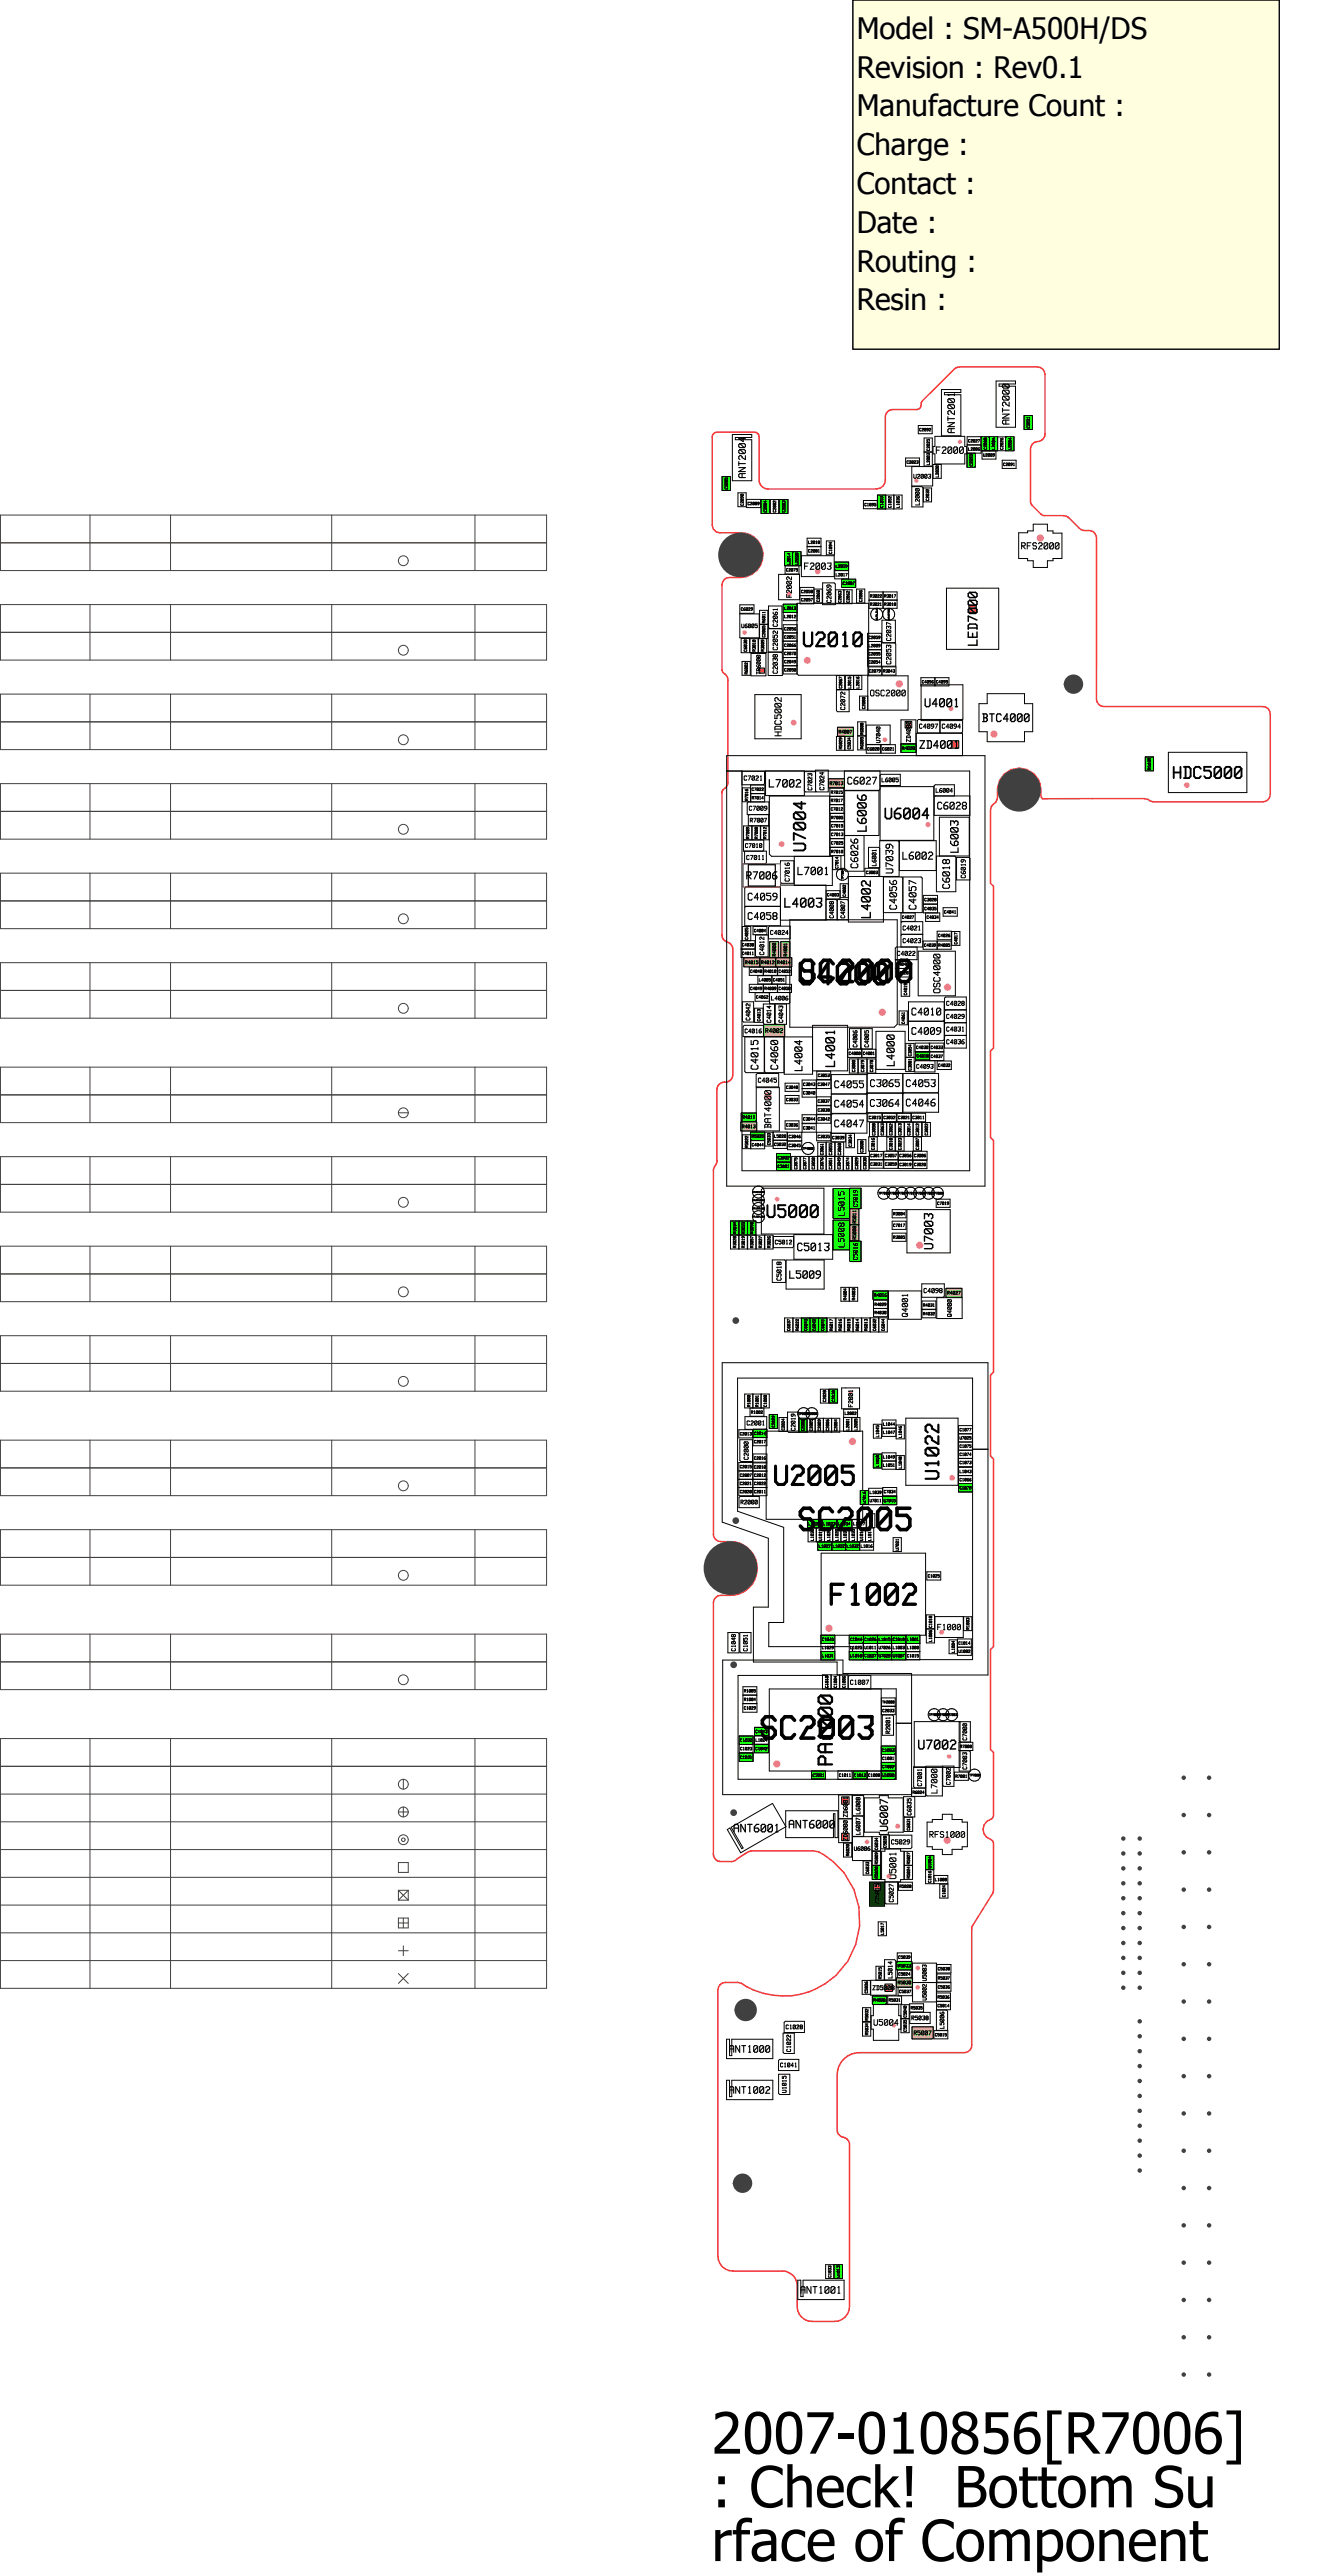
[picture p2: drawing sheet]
<svg xmlns="http://www.w3.org/2000/svg" width="217mm" height="420mm" viewBox="0 0 217 420" stroke-linecap="round" stroke-linejoin="round" font-family="sans-serif">
<defs><g id="words">
<g font-size="9.3">
<text x="116" y="400.1">2007-010856[R7006]</text>
<text x="116" y="408.8">: Check! Bottom Su</text>
<text x="116" y="417.6">rface of Component</text>
</g>
<g font-size="5.6">
<text x="124.3" y="160.5">SC2000</text>
<text x="124.2" y="249.8">SC2005</text>
<text x="118" y="283.8">SC2003</text>
</g>
<text font-size="5.3" x="125.2" y="160.8">U4000</text>
<text font-size="5.2" x="130.8" y="262">F1002</text>
<g font-size="4.8">
<text x="139.7" y="6.3">Model : SM-A500H/DS</text>
<text x="139.7" y="12.7">Revision : Rev0.1</text>
<text x="139.7" y="19">Manufacture Count :</text>
<text x="139.7" y="25.3">Charge :</text>
<text x="139.7" y="31.6">Contact :</text>
<text x="139.7" y="38">Date :</text>
<text x="139.7" y="44.3">Routing :</text>
<text x="139.7" y="50.6">Resin :</text>
<text x="121.7" y="242.4">U2005</text>
</g>
<text font-size="3.6" x="127.6" y="105.6">U2010</text>
<text font-size="3.5" x="129.5" y="287.9" transform="rotate(-90 129.5 287.9)">PA1000</text>
<text font-size="3.3" x="147.7" y="241.4" transform="rotate(-90 147.7 241.4)">U1022</text>
<text font-size="3.1" x="122.1" y="198.7">U5000</text>
<text font-size="3" x="126.5" y="139" transform="rotate(-90 126.5 139)">U7004</text>
<text font-size="2.9" x="187.2" y="127.1">HDC5000</text>
<text font-size="2.7" x="141.7" y="133.7">U6004</text>
<g font-size="2.3">
<text x="125.9" y="148.1">L4003</text>
<text x="138.3" y="149.7" transform="rotate(-90 138.3 149.7)">L4002</text>
<text x="132.4" y="173.9" transform="rotate(-90 132.4 173.9)">L4001</text>
<text x="147.5" y="285.3">U7002</text>
</g>
<g font-size="2.2">
<text x="137.7" y="135.6" transform="rotate(-90 137.7 135.6)">L6006</text>
<text x="148.6" y="203.8" transform="rotate(-90 148.6 203.8)">U7003</text>
</g>
<text font-size="2.1" x="148.8" y="115.4">U4001</text>
<g font-size="2">
<text x="157.5" y="117.8">BTC4000</text>
<text x="147.7" y="122.2">ZD4001</text>
</g>
<g font-size="1.9">
<text x="123.7" y="128.5">L7002</text>
<text x="120" y="143.5">R7006</text>
<text x="128.4" y="142.7">L7001</text>
<text x="153.1" y="139" transform="rotate(-90 153.1 139)">L6003</text>
<text x="142.8" y="173.8" transform="rotate(-90 142.8 173.8)">L4000</text>
<text x="127.8" y="174.6" transform="rotate(-90 127.8 174.6)">L4004</text>
<text x="127" y="208.5">L5009</text>
<text x="128.2" y="204.1">C5013</text>
<text x="117" y="298.8">ANT6001</text>
<text x="126" y="298.2">ANT6000</text>
<text x="141.6" y="298.7" transform="rotate(-90 141.6 298.7)">U6007</text>
</g>
<g font-size="1.8">
<text x="136.5" y="128">C6027</text>
<text x="151.2" y="132.1">C6028</text>
<text x="137" y="141.6" transform="rotate(-90 137 141.6)">C6026</text>
<text x="142.7" y="142.5" transform="rotate(-90 142.7 142.5)">U7039</text>
<text x="145.5" y="140.2">L6002</text>
<text x="120.3" y="146.9">C4059</text>
<text x="143.3" y="148.4" transform="rotate(-90 143.3 148.4)">C4056</text>
<text x="146.5" y="148.4" transform="rotate(-90 146.5 148.4)">C4057</text>
<text x="152" y="145" transform="rotate(-90 152 145)">C6018</text>
<text x="120.3" y="150.1">C4058</text>
<text x="147" y="165.6">C4010</text>
<text x="147" y="168.8">C4009</text>
<text x="124" y="174.4" transform="rotate(-90 124 174.4)">C4060</text>
<text x="134.4" y="177.5">C4055 C3065 C4053</text>
<text x="134.4" y="183.9">C4047</text>
<text x="134.4" y="180.6">C4054 C3064 C4046</text>
</g>
<g font-size="1.7">
<text x="152.3" y="70.8" transform="rotate(-90 152.3 70.8)">ANT2001</text>
<text x="151.1" y="74.1">F2000</text>
<text x="118.2" y="78.1" transform="rotate(-90 118.2 78.1)">ANT2004</text>
<text x="150" y="162.1" transform="rotate(-90 150 162.1)">OSC4000</text>
<text x="116.6" y="334.7">ANT1000</text>
<text x="116.6" y="341.4">ANT1002</text>
<text x="128.2" y="374">ANT1001</text>
</g>
<g font-size="1.6">
<text x="164.5" y="89.6">RFS2000</text>
<text x="129.7" y="93">F2003</text>
<text x="122.5" y="184.1" transform="rotate(-90 122.5 184.1)">BAT4000</text>
<text x="143.5" y="306.5" transform="rotate(-90 143.5 306.5)">U5001</text>
</g>
<g font-size="1.5">
<text x="139.9" y="113.6">OSC2000</text>
<text x="135.3" y="203.3" transform="rotate(-90 135.3 203.3)">L5008</text>
<text x="150.4" y="292.4" transform="rotate(-90 150.4 292.4)">L7000</text>
<text x="149.7" y="299.7">RFS1000</text>
<text x="141" y="330.3">U5004</text>
</g>
<g font-size="1.4">
<text x="145.7" y="214.8" transform="rotate(-90 145.7 214.8)">Q4001</text>
<text x="151.6" y="265.8">F1000</text>
</g>
<g font-size="1.2">
<text x="124.9" y="109.9" transform="rotate(-90 124.9 109.9)">C2038 C2052 C2061</text>
<text x="143.4" y="108.3" transform="rotate(-90 143.4 108.3)">C2053</text>
</g>
<g font-size="1.1">
<text x="133.8" y="98.3" transform="rotate(-90 133.8 98.3)">C2069</text>
<text x="143.4" y="104.5" transform="rotate(-90 143.4 104.5)">C2037</text>
<text x="148.8" y="118.8">C4097 C4094</text>
<text x="120.3" y="127.3">C7021</text>
<text x="132.6" y="128.8" transform="rotate(-90 132.6 128.8)">C7024</text>
<text x="121.1" y="132.2">C7009</text>
<text x="120.7" y="140.2">C7011</text>
<text x="126.9" y="143.7" transform="rotate(-90 126.9 143.7)">C7016</text>
<text x="155.6" y="143.2" transform="rotate(-90 155.6 143.2)">C6019</text>
<text x="122.8" y="155.7" transform="rotate(-90 122.8 155.7)">C4012</text>
<text x="124.6" y="152.5">C4024</text>
<text x="145.3" y="155.9">C4022</text>
<text x="146.2" y="151.7">C4021</text>
<text x="146.2" y="153.8">C4023</text>
<text x="153.3" y="164">C4028</text>
<text x="153.3" y="166.1">C4029</text>
<text x="153.3" y="168.2">C4031</text>
<text x="153.3" y="170.3">C4036</text>
<text x="122.6" y="176.6">C4045</text>
<text x="149.6" y="210.9">C4098</text>
<text x="120.8" y="232.4">C2001</text>
<text x="137.6" y="274.7">C1007</text>
<text x="144.3" y="300.7">C5029</text>
<text x="143.9" y="310.1" transform="rotate(-90 143.9 310.1)">C5027</text>
<text x="141" y="324.5">ZD5008</text>
</g>
<g font-size="1">
<text x="148" y="78.1">U2003</text>
<text x="120" y="102.4">U6005</text>
<text x="122.3" y="110" transform="rotate(-90 122.3 110)">TR6000</text>
<text x="130.8" y="128.9" transform="rotate(-90 130.8 128.9)">C7023</text>
<text x="142.9" y="127.6">L6005</text>
<text x="151.7" y="129.3">L6004</text>
<text x="121.3" y="134.1">R7007</text>
<text x="120.6" y="138.3">C7010</text>
<text x="134.3" y="149.7" transform="rotate(-90 134.3 149.7)">C4008</text>
<text x="136.1" y="149.7" transform="rotate(-90 136.1 149.7)">C4007</text>
<text x="124.1" y="166.8" transform="rotate(-90 124.1 166.8)">C4014</text>
<text x="124.9" y="163.1">L4006</text>
<text x="126" y="166.8" transform="rotate(-90 126 166.8)">C4043</text>
<text x="120.5" y="168.5">C4016 R4002</text>
<text x="140" y="170.8" transform="rotate(-90 140 170.8)">C4005</text>
<text x="148.5" y="174.3">C4093</text>
<text x="138.2" y="196.8" transform="rotate(-90 138.2 196.8)">C5019</text>
<text x="125.4" y="202.9">C5012</text>
<text x="153.5" y="214.8" transform="rotate(-90 153.5 214.8)">Q4000</text>
<text x="128" y="233.3" transform="rotate(-90 128 233.3)">C2019</text>
<text x="119.8" y="245.3">R2000</text>
<text x="120.2" y="269.2" transform="rotate(-90 120.2 269.2)">C1051</text>
<text x="156" y="283.8" transform="rotate(-90 156 283.8)">C7000</text>
<text x="153.3" y="291" transform="rotate(-90 153.3 291)">C7002</text>
<text x="138.6" y="299.1" transform="rotate(-90 138.6 299.1)">L6007</text>
<text x="138.6" y="295.8" transform="rotate(-90 138.6 295.8)">L6008</text>
<text x="136.3" y="300.2" transform="rotate(-90 136.3 300.2)">ZD6000 ZD6001</text>
<text x="138.3" y="301.8">U6006</text>
<text x="143.8" y="322.5" transform="rotate(-90 143.8 322.5)">L5014</text>
<text x="149.5" y="323" transform="rotate(-90 149.5 323)">U5003</text>
<text x="147.7" y="329.4">R5038</text>
<text x="127.2" y="330.9">C1028</text>
<text x="148" y="331.9">R5007</text>
<text x="152.3" y="330.7" transform="rotate(-90 152.3 330.7)">L5006</text>
<text x="126.3" y="337.1">C1041</text>
</g>
<g font-size=".8">
<text x="136" y="119.6">R4007</text>
<text x="134.6" y="128">R7013</text>
<text x="125.2" y="155.9" transform="rotate(-90 125.2 155.9)">R4000</text>
<text x="127" y="155.9" transform="rotate(-90 127 155.9)">R4001</text>
<text x="120.8" y="157.2">R4015 R4012 R4014</text>
<text x="120.3" y="184">R4013</text>
<text x="138.3" y="202.1" transform="rotate(-90 138.3 202.1)">R5008 R5011</text>
<text x="153.7" y="211.1">R4027</text>
<text x="145.6" y="323.5">R5030</text>
</g>
<g font-size=".7">
<text x="149.3" y="70.3">C2092</text>
<text x="147.2" y="75.6">C2023</text>
<text x="151.9" y="77.8" transform="rotate(-90 151.9 77.8)">L2020</text>
<text x="157.2" y="72.1">C2027</text>
<text x="157.3" y="73.5">L2006</text>
<text x="159.7" y="74.5">U2009</text>
<text x="159.8" y="73.3" transform="rotate(-90 159.8 73.3)">C2088</text>
<text x="161.1" y="73.3" transform="rotate(-90 161.1 73.3)">L2004</text>
<text x="162.4" y="73.3" transform="rotate(-90 162.4 73.3)">C2026</text>
<text x="163" y="76">C2091</text>
<text x="163.8" y="73.3" transform="rotate(-90 163.8 73.3)">U2004</text>
<text x="121.3" y="82.4">C2089</text>
<text x="123.9" y="83.5" transform="rotate(-90 123.9 83.5)">C2084</text>
<text x="125.4" y="83.5" transform="rotate(-90 125.4 83.5)">C2082</text>
<text x="126.9" y="83.5" transform="rotate(-90 126.9 83.5)">C2083</text>
<text x="140.3" y="82.5">C1095</text>
<text x="142.8" y="82.8" transform="rotate(-90 142.8 82.8)">C1053</text>
<text x="144.2" y="82.8" transform="rotate(-90 144.2 82.8)">C1052</text>
<text x="145.5" y="82.8" transform="rotate(-90 145.5 82.8)">L1036</text>
<text x="150.3" y="81.7" transform="rotate(-90 150.3 81.7)">C2032</text>
<text x="131.2" y="88.7">L2018</text>
<text x="127.6" y="93.2">C2075</text>
<text x="129" y="92.1" transform="rotate(-90 129 92.1)">U2008</text>
<text x="131.1" y="90.1">C2081</text>
<text x="135.7" y="94">L2017</text>
<text x="135.7" y="92.6">L2019</text>
<text x="136.8" y="95.4">C2087</text>
<text x="120.2" y="99.6">C6029</text>
<text x="127.3" y="100.8">L2012</text>
<text x="127.3" y="99.5">L2013</text>
<text x="130" y="98.1">C2057</text>
<text x="130" y="96.7">C2058</text>
<text x="132.5" y="98.1" transform="rotate(-90 132.5 98.1)">C2060</text>
<text x="136" y="98.3" transform="rotate(-90 136 98.3)">C2063</text>
<text x="137.4" y="98.3" transform="rotate(-90 137.4 98.3)">C2062</text>
<text x="141.2" y="98.8">R3021 R3018</text>
<text x="141.2" y="97.4">R3022 R3017</text>
<text x="122" y="106.2" transform="rotate(-90 122 106.2)">R3010</text>
<text x="123.4" y="106.2" transform="rotate(-90 123.4 106.2)">R3009</text>
<text x="123.6" y="103.9" transform="rotate(-90 123.6 103.9)">C2065 R6011</text>
<text x="127.3" y="104.1">C2051</text>
<text x="127.3" y="102.8">C2056</text>
<text x="127.3" y="105.5">C2066</text>
<text x="127.3" y="106.8">C2070</text>
<text x="141" y="106.9">C2055</text>
<text x="141" y="104.2">C2059</text>
<text x="141" y="105.5">L2009</text>
<text x="127.3" y="108.2">C2049</text>
<text x="127.3" y="109.5">C2050</text>
<text x="137.6" y="112.2" transform="rotate(-90 137.6 112.2)">L2015</text>
<text x="139" y="112.2" transform="rotate(-90 139 112.2)">L2016</text>
<text x="141" y="108.2">C2054</text>
<text x="141.1" y="109.7">C2079 R3043</text>
<text x="149.7" y="111.4">C4096 C4095</text>
<text x="137.6" y="122.2" transform="rotate(-90 137.6 122.2)">C5034</text>
<text x="140.8" y="122.4">C6020 C6021</text>
<text x="146.4" y="122.3">R4028</text>
<text x="121.9" y="129">C7022</text>
<text x="122" y="130.3">R7014</text>
<text x="134.9" y="129.4">R7015</text>
<text x="134.9" y="130.8">R7017</text>
<text x="122.4" y="136.8" transform="rotate(-90 122.4 136.8)">R7008</text>
<text x="123.8" y="136.8" transform="rotate(-90 123.8 136.8)">R7012</text>
<text x="134.8" y="132.2">C7012</text>
<text x="134.9" y="136.3">C7013</text>
<text x="134.9" y="137.7">C7025</text>
<text x="134.9" y="133.6">R7005</text>
<text x="134.9" y="134.9">C7015</text>
<text x="134.9" y="139.1">R7010</text>
<text x="140.6" y="142.5">C3003</text>
<text x="134.2" y="146.2">C4003</text>
<text x="136.8" y="146.2" transform="rotate(-90 136.8 146.2)">C4002</text>
<text x="146.4" y="149.8">C4027</text>
<text x="150.1" y="147">C3028</text>
<text x="150.1" y="148.4">C4035</text>
<text x="150.5" y="149.8">C4034</text>
<text x="153.3" y="149">C4041</text>
<text x="120.4" y="155.7">C4011</text>
<text x="120.4" y="154.3">C4038</text>
<text x="122.3" y="152">C4004</text>
<text x="150.1" y="154.4">C4039 R4005</text>
<text x="152.3" y="152.8">C4026</text>
<text x="154.9" y="154" transform="rotate(-90 154.9 154)">C4017</text>
<text x="121.7" y="158.6">C4048 R4010 C4052</text>
<text x="121.7" y="161.4">C4049 R4009 C4050</text>
<text x="123.2" y="160">L4005 C4051</text>
<text x="145.5" y="158.9">C4020</text>
<text x="145.5" y="157.5">C4040</text>
<text x="122.7" y="162.8">C4062</text>
<text x="122.8" y="166.5" transform="rotate(-90 122.8 166.5)">C4013</text>
<text x="137.8" y="172">C4000 C4001</text>
<text x="148.8" y="171">C4030 C4033</text>
<text x="148.8" y="172.4">C4018 C4037</text>
<text x="152.3" y="174">C4032</text>
<text x="127.6" y="179.6">C3033</text>
<text x="127.6" y="177.5">C3048</text>
<text x="130.3" y="178.5">C3040</text>
<text x="130.3" y="177.1">C3043 C3047</text>
<text x="132.7" y="179.8">C3037</text>
<text x="132.7" y="175.6">C3053</text>
<text x="139.7" y="174.8" transform="rotate(-90 139.7 174.8)">C3079</text>
<text x="141.2" y="174.8" transform="rotate(-90 141.2 174.8)">C3078</text>
<text x="120.4" y="182.4">R4011</text>
<text x="122" y="185.5">R5025</text>
<text x="125.6" y="185.5">L5020 C3046</text>
<text x="127.6" y="183.7">C3036</text>
<text x="130.3" y="184.2">C3041</text>
<text x="130.3" y="182.7">C3044 C3042</text>
<text x="132.7" y="185.6">C3035</text>
<text x="132.7" y="181.3">C3038</text>
<text x="135.1" y="185.8">C3039</text>
<text x="141" y="182.5">C3015 C3052 C3021 C3011</text>
<text x="143" y="185.1" transform="rotate(-90 143 185.1)">C3063</text>
<text x="147.3" y="185.1" transform="rotate(-90 147.3 185.1)">C3014</text>
<text x="150.1" y="185.1" transform="rotate(-90 150.1 185.1)">C3022</text>
<text x="122" y="186.9">C4044</text>
<text x="124.5" y="186.7" transform="rotate(-90 124.5 186.7)">C5033</text>
<text x="125.6" y="186.8">C5032</text>
<text x="126.2" y="190.4">C3001</text>
<text x="126.2" y="189">C3002</text>
<text x="128" y="187">C3045</text>
<text x="128.9" y="190.6" transform="rotate(-90 128.9 190.6)">C3075</text>
<text x="130.3" y="190.6" transform="rotate(-90 130.3 190.6)">C3077</text>
<text x="131.7" y="190.6" transform="rotate(-90 131.7 190.6)">C3050</text>
<text x="133.1" y="190.6" transform="rotate(-90 133.1 190.6)">C3076 C3061</text>
<text x="134.5" y="190.6" transform="rotate(-90 134.5 190.6)">C3051 C3055</text>
<text x="135.9" y="190.6" transform="rotate(-90 135.9 190.6)">C3049 C3060</text>
<text x="137.3" y="190.6" transform="rotate(-90 137.3 190.6)">C3074</text>
<text x="137.7" y="187" transform="rotate(-90 137.7 187)">C3034</text>
<text x="138.8" y="190.6" transform="rotate(-90 138.8 190.6)">C3029</text>
<text x="140.1" y="190.6" transform="rotate(-90 140.1 190.6)">C3030</text>
<text x="141.3" y="188.7">C3017 C3057 C3056 C3006</text>
<text x="141.3" y="190.1">C3031 C3059 C3019 C3020</text>
<text x="144.4" y="187.5" transform="rotate(-90 144.4 187.5)">C3018 C3062</text>
<text x="145.8" y="187.5" transform="rotate(-90 145.8 187.5)">C3023 C3013</text>
<text x="148.7" y="187.5" transform="rotate(-90 148.7 187.5)">C3007 C3012</text>
<text x="152.2" y="196.5">C7019</text>
<text x="120.3" y="203.5" transform="rotate(-90 120.3 203.5)">R3019 R3023</text>
<text x="121.7" y="203.5" transform="rotate(-90 121.7 203.5)">R3057 R3058</text>
<text x="123.1" y="203.5" transform="rotate(-90 123.1 203.5)">R3027</text>
<text x="124.5" y="203.5" transform="rotate(-90 124.5 203.5)">R3026</text>
<text x="145" y="198.2">R3004</text>
<text x="145" y="202">R3005</text>
<text x="145" y="200">C7017</text>
<text x="138.3" y="212" transform="rotate(-90 138.3 212)">R4003</text>
<text x="141.8" y="211.4">R4016</text>
<text x="142" y="212.9">R4029</text>
<text x="142" y="214.3">R4030</text>
<text x="149.9" y="213.1">R4031</text>
<text x="149.9" y="214.5">R4032</text>
<text x="129.1" y="217" transform="rotate(-90 129.1 217)">R6022</text>
<text x="130.5" y="217" transform="rotate(-90 130.5 217)">C6043</text>
<text x="131.8" y="217" transform="rotate(-90 131.8 217)">C6042</text>
<text x="133.2" y="217" transform="rotate(-90 133.2 217)">C6041</text>
<text x="134.6" y="217" transform="rotate(-90 134.6 217)">R6017</text>
<text x="136.1" y="217" transform="rotate(-90 136.1 217)">R6016</text>
<text x="137.5" y="217" transform="rotate(-90 137.5 217)">R6015</text>
<text x="138.9" y="217" transform="rotate(-90 138.9 217)">R6014</text>
<text x="140.3" y="217" transform="rotate(-90 140.3 217)">R6013</text>
<text x="141.7" y="217" transform="rotate(-90 141.7 217)">C6032</text>
<text x="143.1" y="217" transform="rotate(-90 143.1 217)">C6044</text>
<text x="121.8" y="230.5">R1002</text>
<text x="122.5" y="229.4" transform="rotate(-90 122.5 229.4)">R1001</text>
<text x="123.9" y="229.4" transform="rotate(-90 123.9 229.4)">C1000</text>
<text x="126.8" y="233.2" transform="rotate(-90 126.8 233.2)">C2024</text>
<text x="130" y="233.3" transform="rotate(-90 130 233.3)">C2008</text>
<text x="131.3" y="233.3" transform="rotate(-90 131.3 233.3)">C2005</text>
<text x="132.7" y="233.3" transform="rotate(-90 132.7 233.3)">C2009</text>
<text x="134" y="233.3" transform="rotate(-90 134 233.3)">C2006</text>
<text x="135" y="228.6" transform="rotate(-90 135 228.6)">C2030</text>
<text x="135.4" y="233.3" transform="rotate(-90 135.4 233.3)">C2004</text>
<text x="137.1" y="230.7">L2002</text>
<text x="138.6" y="233.2" transform="rotate(-90 138.6 233.2)">L2005</text>
<text x="143.4" y="232.5">L1044</text>
<text x="143.4" y="233.8">L1047</text>
<text x="155.8" y="233.4">C1077</text>
<text x="120" y="234">C2013 C2014</text>
<text x="120" y="239.4">C2015 C2010</text>
<text x="122.3" y="238">C2016</text>
<text x="122.3" y="235.3">C2017</text>
<text x="143.4" y="237.8">L1049</text>
<text x="143.4" y="239.2">L1051</text>
<text x="145.9" y="239.4" transform="rotate(-90 145.9 239.4)">L1048</text>
<text x="155.8" y="234.7">U7025</text>
<text x="155.8" y="238.7">C1073</text>
<text x="155.8" y="237.4">C1074</text>
<text x="155.8" y="236.1">C1075</text>
<text x="120" y="240.8">C2007 C2012</text>
<text x="120" y="243.5">C2020 C2011</text>
<text x="120" y="242.1">C2021 C2022</text>
<text x="141.2" y="244.9">U7011 U7015</text>
<text x="141.2" y="243.6">L1039 C7034</text>
<text x="155.8" y="241.5">C1066</text>
<text x="155.8" y="242.9">C1070</text>
<text x="155.9" y="240.2">L1043</text>
<text x="131.2" y="248.7">L1028</text>
<text x="132.9" y="251.2" transform="rotate(-90 132.9 251.2)">U1019</text>
<text x="133.7" y="248.7">L1023</text>
<text x="134.2" y="251.2" transform="rotate(-90 134.2 251.2)">L1026</text>
<text x="135.5" y="251.2" transform="rotate(-90 135.5 251.2)">L1020</text>
<text x="136.1" y="248.7">L1034</text>
<text x="136.9" y="251.2" transform="rotate(-90 136.9 251.2)">L1035</text>
<text x="138.2" y="251.2" transform="rotate(-90 138.2 251.2)">L1033</text>
<text x="138.5" y="248.7">L1017</text>
<text x="139.6" y="251.2" transform="rotate(-90 139.6 251.2)">U1016</text>
<text x="140.9" y="251.2" transform="rotate(-90 140.9 251.2)">L1014</text>
<text x="132.9" y="252.4">L1027 L1022 L1032 L1016</text>
<text x="150.7" y="257.2">C1025</text>
<text x="133.4" y="267.6">C1045</text>
<text x="133.4" y="268.9">L1029</text>
<text x="138" y="267.6">C1044 C1026 L1015 C1019 L1001</text>
<text x="138.1" y="268.9">L1025 U1011 U7026 L1003 L1000</text>
<text x="155.6" y="269.5">U1002</text>
<text x="155.7" y="268.2">C1014</text>
<text x="156.9" y="265.7" transform="rotate(-90 156.9 265.7)">R1003</text>
<text x="120.7" y="275.9">R1005</text>
<text x="133.4" y="270.2">L1031</text>
<text x="135.3" y="275.2" transform="rotate(-90 135.3 275.2)">C1004</text>
<text x="136.7" y="275.2" transform="rotate(-90 136.7 275.2)">C1006</text>
<text x="138" y="270.2">U1018 C1027 U7029 U1007 C1015</text>
<text x="120.7" y="278.8">C1029</text>
<text x="120.7" y="277.3">R1004</text>
<text x="143.2" y="279.2">C2033</text>
<text x="120.1" y="285.4">C1023</text>
<text x="120.1" y="286.8">C1031</text>
<text x="120.1" y="284">C1032</text>
<text x="122.6" y="285.4">C1042</text>
<text x="122.6" y="282.6">C1043</text>
<text x="122.6" y="284">L1024</text>
<text x="143.2" y="287">C1001</text>
<text x="143.2" y="285.6">C1003</text>
<text x="155.9" y="285">R7000</text>
<text x="131.9" y="289.7">C1021</text>
<text x="136.2" y="289.7">C1011</text>
<text x="138.7" y="289.7">C1012 C1008 U1000</text>
<text x="143.2" y="288.3">C1002</text>
<text x="148.2" y="292.5">R6024</text>
<text x="155.2" y="289.9">R7001</text>
<text x="143.4" y="301.3" transform="rotate(-90 143.4 301.3)">C5028</text>
<text x="142" y="306.3" transform="rotate(-90 142 306.3)">R5020 R5009 C6034</text>
<text x="146" y="307.8">R5028</text>
<text x="151.9" y="306.7">L1008</text>
<text x="145.7" y="320.8">R5033</text>
<text x="145.8" y="319.4">C5039</text>
<text x="145.9" y="322.1">C5024</text>
<text x="152.3" y="321.3">C5038</text>
<text x="152.3" y="322.8">R5037</text>
<text x="141.8" y="326.4">R4008</text>
<text x="144.3" y="326.4">R5031</text>
<text x="146" y="325">C5037</text>
<text x="147.9" y="327.6">R5035</text>
<text x="152.2" y="325.9">R5036</text>
<text x="152.3" y="327.3">C5014</text>
<text x="152.3" y="324.2">C5036</text>
<text x="151.8" y="332">C5015</text>
<text x="135.8" y="371.4" transform="rotate(-90 135.8 371.4)">U1013</text>
</g>
<text font-size=".6" x="143.2" y="277.7">TH2000</text>
<g font-size=".5">
<text x="136.6" y="143.4" transform="rotate(-90 136.6 143.4)">TP7004</text>
<text x="130.4" y="187.4">TP4000</text>
<text x="142.7" y="194.7">TP7010TP7009TP7007TP7011TP7006TP7005TP7008</text>
<text x="129.6" y="230.7">TP2001</text>
<text x="131" y="230.7">TP2000</text>
<text x="150.9" y="279.8">TP7002TP7001</text>
<text x="153.8" y="279.8">TP7003</text>
<text x="157.5" y="289.6">TP7000</text>
</g>
<g font-size=".4">
<text x="142.2" y="101.1" transform="rotate(-90 142.2 101.1)">WLAN_CLK</text>
<text x="122.1" y="197.2">TP_AMP_WS</text>
</g>
<g font-size=".3">
<text x="122.1" y="194.5">TP_AMP_DATAO</text>
<text x="122.1" y="195.8">TP_AMP_DATAI</text>
<text x="122.1" y="198.5">TP_AMP_BCK</text>
</g>
</g></defs>
<path d="M125.2 79.7h.1M125.2 79.7a1.45 1.45 0 0 1-1.4-1.4v-7.1a.73 .73 0 0 0-.8-.7h-6.1a.73 .73 0 0 0-.8 .7v14.4l.2 .6 .5 .5 .5 .2h3.4a3.6 3.6 0 0 1 3.7 3.6 3.6 3.6 0 0 1-3.7 3.7h-1.8a1.2 1.2 0 0 0-1.2 1.2v13.8a.84 .84 0 0 0 .6 .8l.2 .3 .2 .6v16.6a1.92 1.92 0 0 1-.9 1.4l-.1 .3v23.2a1.42 1.42 0 0 0 1.2 1.3l.5 .6 .1 .5v20.4a1.31 1.31 0 0 1-1.6 1.2l-.7 .5-.3 .6v11.8l-.6 1.6v59.3a1.22 1.22 0 0 0 1.2 1.2 5.6 5.6 0 0 1 4 .7 4.4 4.4 0 0 1 1.8 4.9 4.4 4.4 0 0 1-4.2 3.1h-1.6a1.21 1.21 0 0 0-1.2 1.2v41a1.23 1.23 0 0 0 1.2 1.2h1.7a1.74 1.74 0 0 0 1.2-.6l1.7-1 .6-.1h9.8l1 .1a12.5 12.5 0 0 1 5 17.4 12.5 12.5 0 0 1-17.6 4.1l-.7-.2h-1.9a1.23 1.23 0 0 0-1.3 1.2v43.4a2.43 2.43 0 0 0 2.5 2.5h8.1a2.44 2.44 0 0 1 2.4 2.1M144.3 78.3a1.46 1.46 0 0 1-1.4 1.4h-17.7M144.3 78.3v-10.3a1.19 1.19 0 0 1 1.3-1.2h3.8a.87 .87 0 0 0 .8-1.1l.2-.4 5.2-5.1 .4-.3 13.2-.1a1.22 1.22 0 0 1 1.2 1.2v9.8a1.27 1.27 0 0 1-1.4 1.2 1.22 1.22 0 0 0-1 1.2l.1 8.9 1.9 1.9 3.8 .2 .5 .2 1.7 1.7a1.77 1.77 0 0 0 1.6 .4 1.21 1.21 0 0 1 1.2 1.2v26.4a1.25 1.25 0 0 0 1.2 1.1h25.9a1.21 1.21 0 0 1 1.2 1.2v13.1a1.22 1.22 0 0 1-1.2 1.2h-17.8l-1.5-.5h-16.7l-.2-.3a7.2 7.2 0 0 0-.4-2.8 3.6 3.6 0 0 0-4.5-1.6 3.6 3.6 0 0 0-2.2 4.2 1.7 1.7 0 0 1-.8 1.6l-.2 .2-.1 .7v11.8l.5 .5v26.4l-.5 .5v14.1l.5 .4v37.8l-.5 .5v13.2l.5 .5v30.6l-.5 .4v16.3l.5 .5v10.2l-.3 .6a1.77 1.77 0 0 0-1.4 1.8 1.77 1.77 0 0 0 1.4 1.7l.3 .6-.1 7.8-3.5 5.8v19.3a1.18 1.18 0 0 1-1.2 1.2h-17.1a3.6 3.6 0 0 0-3.6 3.6v9a1.42 1.42 0 0 0 1.3 1.3 1.2 1.2 0 0 1 .7 1.1v26.4a2.43 2.43 0 0 1-2.4 2.4h-3.7a2.45 2.45 0 0 1-2.4-2.4v-3.4M144.3 78.3h.1" fill="none" stroke="#f83939" stroke-width=".24"/>
<circle cx="121.6" cy="327.7" r="1.82" fill="#404040"/>
<circle cx="175" cy="111.5" r="1.58" fill="#404040"/>
<circle cx="121.1" cy="356" r="1.58" fill="#404040"/>
<g fill="none" stroke="#404040" stroke-width=".16">
<path d="M.1 84h89v9h-89zM.1 88.5h89M.1 98.6h89v9h-89zM14.7 84v9M14.7 98.6v9M27.8 84v9M27.8 98.6v9M54.1 84v9M54.1 98.6v9M77.4 84v9M77.4 98.6v9M.1 113.2h89v9h-89z"/>
<path d="M.1 103.1h89M.1 117.7h89M14.7 113.2v9M27.8 113.2v9M54.1 113.2v9M77.4 113.2v9M.1 127.8h89v9h-89zM.1 132.3h89M14.7 127.8v9M27.8 127.8v9M54.1 127.8v9M77.4 127.8v9"/>
<path d="M.1 142.4h89v9h-89zM.1 157h89v9h-89zM.1 146.9h89M14.7 142.4v9M14.7 157v9M27.8 142.4v9M27.8 157v9M54.1 142.4v9M54.1 157v9M77.4 142.4v9M77.4 157v9M.1 174h89v9h-89z"/>
<path d="M.1 161.5h89M.1 178.5h89M14.7 174v9M27.8 174v9M54.1 174v9M77.4 174v9M.1 188.6h89v9h-89zM.1 193.1h89M14.7 188.6v9M27.8 188.6v9M54.1 188.6v9M65 181.4a.8 .8 0 0 1 .8-.8 .8 .8 0 0 1 .8 .8"/>
<path d="M65 181.4a.8 .8 0 0 0 .8 .8 .8 .8 0 0 0 .8-.8M65 181.4h1.6M77.4 188.6v9M.1 203.2h89v9h-89zM.1 217.8h89v9h-89zM.1 207.7h89M14.7 203.2v9M14.7 217.8v9M27.8 203.2v9M27.8 217.8v9M54.1 203.2v9M54.1 217.8v9"/>
<path d="M77.4 203.2v9M77.4 217.8v9M.1 234.8h89v9.1h-89zM.1 222.3h89M.1 239.3h89M14.7 234.8v9.1M27.8 234.8v9.1M54.1 234.8v9.1M77.4 234.8v9.1M.1 249.4h89v9.1h-89zM.1 253.9h89M14.7 249.4v9.1"/>
<path d="M27.8 249.4v9.1M54.1 249.4v9.1M77.4 249.4v9.1M.1 266.4h89v9.1h-89zM.1 271h89M14.7 266.4v9.1M27.8 266.4v9.1M54.1 266.4v9.1M77.4 266.4v9.1M.1 283.5h89v40.7h-89zM.1 288h89M.1 292.5h89"/>
<path d="M.1 297h89M14.7 283.5v40.7M27.8 283.5v40.7M54.1 283.5v40.7M65 295.4a.8 .8 0 0 1 .8-.8 .8 .8 0 0 1 .8 .8M65 295.4a.8 .8 0 0 0 .8 .8 .8 .8 0 0 0 .8-.8M65 295.4h1.6M65.8 290.1v1.6M65.8 294.6v1.6M77.4 283.5v40.7M.1 301.6h89M.1 306.1h89"/>
<path d="M.1 310.6h89M.1 315.1h89M.1 319.7h89M65 303.7h1.6v1.6h-1.6zM65 312.7h1.6v1.6h-1.6zM65 308.2v1.6M65 308.2h1.6M65 308.2l1.6 1.6M65 309.8h1.6M65 313.5h1.6M65 318.1h1.6M65.8 312.7v1.6"/>
<path d="M65.8 317.3v1.6M66.6 308.2v1.6M66.6 308.2l-1.6 1.6M65 321.8l1.6 1.6M66.6 321.8l-1.6 1.6"/>
<circle cx="65.8" cy="91.4" r=".8"/>
<circle cx="65.8" cy="106" r=".8"/>
<circle cx="65.8" cy="135.2" r=".8"/>
<circle cx="65.8" cy="120.6" r=".8"/>
<circle cx="65.8" cy="149.8" r=".8"/>
<circle cx="65.8" cy="164.4" r=".8"/>
<circle cx="65.8" cy="196" r=".8"/>
<circle cx="65.8" cy="210.6" r=".8"/>
<circle cx="65.8" cy="225.2" r=".8"/>
<circle cx="65.8" cy="242.3" r=".8"/>
<circle cx="65.8" cy="256.8" r=".8"/>
<circle cx="65.8" cy="273.9" r=".8"/>
<circle cx="65.8" cy="300" r=".29"/>
<circle cx="65.8" cy="290.9" r=".8"/>
<circle cx="65.8" cy="300" r=".8"/>
</g>
<g fill="#404040">
<circle cx="166.2" cy="128.8" r="3.5"/>
<circle cx="120.7" cy="90.5" r="3.6"/>
<circle cx="119.1" cy="255.7" r="4.4"/>
<circle cx="185.8" cy="324.1" r=".36"/>
<circle cx="185.8" cy="321.7" r=".36"/>
<circle cx="185.8" cy="319.2" r=".36"/>
<circle cx="185.8" cy="316.8" r=".36"/>
<circle cx="185.8" cy="314.4" r=".36"/>
<circle cx="185.8" cy="311.9" r=".36"/>
<circle cx="185.8" cy="309.5" r=".36"/>
<circle cx="185.8" cy="307.1" r=".36"/>
<circle cx="185.8" cy="304.6" r=".36"/>
<circle cx="185.8" cy="302.2" r=".36"/>
<circle cx="185.8" cy="299.8" r=".36"/>
<circle cx="185.8" cy="353.9" r=".36"/>
<circle cx="185.8" cy="351.5" r=".36"/>
<circle cx="185.8" cy="349" r=".36"/>
<circle cx="185.8" cy="346.6" r=".36"/>
<circle cx="185.8" cy="344.2" r=".36"/>
<circle cx="185.8" cy="341.7" r=".36"/>
<circle cx="185.8" cy="339.3" r=".36"/>
<circle cx="185.8" cy="336.9" r=".36"/>
<circle cx="185.8" cy="334.4" r=".36"/>
<circle cx="185.8" cy="332" r=".36"/>
<circle cx="185.8" cy="329.6" r=".36"/>
<circle cx="183.1" cy="324.1" r=".36"/>
<circle cx="183.1" cy="321.7" r=".36"/>
<circle cx="183.1" cy="319.2" r=".36"/>
<circle cx="183.1" cy="316.8" r=".36"/>
<circle cx="183.1" cy="314.4" r=".36"/>
<circle cx="183.1" cy="311.9" r=".36"/>
<circle cx="183.1" cy="309.5" r=".36"/>
<circle cx="183.1" cy="307.1" r=".36"/>
<circle cx="183.1" cy="304.6" r=".36"/>
<circle cx="183.1" cy="302.2" r=".36"/>
<circle cx="183.1" cy="299.8" r=".36"/>
<circle cx="197.1" cy="387.2" r=".36"/>
<circle cx="197.1" cy="381.1" r=".36"/>
<circle cx="197.1" cy="375" r=".36"/>
<circle cx="197.1" cy="368.9" r=".36"/>
<circle cx="197.1" cy="362.8" r=".36"/>
<circle cx="197.1" cy="356.7" r=".36"/>
<circle cx="197.1" cy="350.7" r=".36"/>
<circle cx="197.1" cy="344.6" r=".36"/>
<circle cx="197.1" cy="338.5" r=".36"/>
<circle cx="197.1" cy="332.4" r=".36"/>
<circle cx="197.1" cy="326.3" r=".36"/>
<circle cx="197.1" cy="320.3" r=".36"/>
<circle cx="197.1" cy="314.2" r=".36"/>
<circle cx="197.1" cy="308.1" r=".36"/>
<circle cx="197.1" cy="302" r=".36"/>
<circle cx="197.1" cy="295.9" r=".36"/>
<circle cx="197.1" cy="289.8" r=".36"/>
<circle cx="193" cy="387.2" r=".36"/>
<circle cx="193" cy="381.1" r=".36"/>
<circle cx="193" cy="375" r=".36"/>
<circle cx="193" cy="368.9" r=".36"/>
<circle cx="193" cy="362.8" r=".36"/>
<circle cx="193" cy="356.7" r=".36"/>
<circle cx="193" cy="350.7" r=".36"/>
<circle cx="193" cy="344.6" r=".36"/>
<circle cx="193" cy="338.5" r=".36"/>
<circle cx="193" cy="332.4" r=".36"/>
<circle cx="193" cy="326.3" r=".36"/>
<circle cx="193" cy="320.3" r=".36"/>
<circle cx="193" cy="314.2" r=".36"/>
<circle cx="193" cy="308.1" r=".36"/>
<circle cx="193" cy="302" r=".36"/>
<circle cx="193" cy="295.9" r=".36"/>
<circle cx="193" cy="289.8" r=".36"/>
<circle cx="119.6" cy="271.4" r=".55"/>
<circle cx="119.6" cy="295.5" r=".55"/>
<circle cx="120" cy="247.9" r=".55"/>
<circle cx="120" cy="215.3" r=".55"/>
</g>
<path d="M119.4 70.8h3.2v.5h-2.7v.4h2.7v6.7h-3.2zM153.5 63.5h3.2v.5h-2.7v.4h2.7v6.7h-3.2zM162.4 62.1h3.2v.5h-2.7v.4h2.7v6.7h-3.2zM123.3 177.3h3.8v7.1h-3.8zM119 298l1.9 3.4 .2-.1-1.9-3.4 6.7-3.9 2.2 3.8-7.3 4.3-2.2-3.8M135.9 295.7v3.9h-7.8v-4.4h8.5v4.4M136.1 295.7v3.9M118.9 335.2v-2.7h-.4v3.1h7.5v-3.1h-6.7v2.7M118.9 341.8v-2.6h-.4v3.1h7.5v-3.1h-6.7v2.6M130.6 374.4v-2.6h-.5v3.1h7.5v-3.1h-6.7v2.6" fill="none" stroke="#000" stroke-width=".16"/>
<g fill="none" stroke="#000" stroke-width=".18">
<path d="M120.4 76.2h1.1l-1.1 .7h1.1M120.4 75.3v.6M120.4 75.6h1.1M120.6 72.3h.7l.2 .2v.3l-.2 .2M120.6 73.3h.7l.2 .2v.3l-.2 .2M120.6 73.3l.7 .7M120.6 72.3l.7 .7M120.6 72.3l-.2 .2v.3l.2 .2h.7M120.6 73.3l-.2 .2v.3l.2 .2h.7M121 77.2v.7M121.2 71.4v.6l-.8-.5h1.1M121.5 77.2h-.9l-.2 .2v.3l.2 .2h.9"/>
<path d="M121.5 74.3v.6l-.5-.3-.2-.3h-.2l-.2 .1v.4l.2 .1M154.5 67.9v.7M154.5 68.3h1.1M154.5 68.9h1.1l-1.1 .7h1.1M154.7 65h.7l.2 .2v.3l-.2 .2M154.7 66h.7l.2 .1v.4l-.2 .1M154.7 66l.7 .6M154.7 65l.7 .7M154.7 65l-.2 .2v.3l.2 .2h.7M154.7 66l-.2 .1v.4l.2 .1h.7M155.1 69.9v.6M155.6 69.9h-.9l-.2 .2v.3l.2 .1h.9"/>
<path d="M155.6 64.3h-1.1l.2 .2M155.6 67v.6l-.5-.3-.2-.3h-.2l-.2 .1v.3l.2 .2M155.6 64.2v.3M163.4 67.5h1.1l-1.1 .7h1.1M163.4 66.5v.7M163.4 66.9h1.1M163.6 62.6h.7l.2 .2v.3l-.2 .2M163.6 63.6h.7l.2 .2v.3l-.2 .2M163.6 64.6h.7l.2 .2v.3l-.2 .1M163.6 64.6l.7 .6M163.6 63.6l.7 .7M163.6 62.6l.7 .7"/>
<path d="M163.6 62.6l-.2 .2v.3l.2 .2h.7M163.6 63.6l-.2 .2v.3l.2 .2h.7M163.6 64.6l-.2 .2v.3l.2 .1h.7M164 68.5v.6M164.5 68.5h-.9l-.2 .2v.3l.2 .1h.9M164.5 65.6v.6l-.5-.3-.2-.3h-.2l-.2 .1v.4l.2 .1M124 333.5h.3l.2 .2M124.5 333.7v.7l-.2 .2h-.3M124.5 333.7l-.6 .7M125.5 333.7v.7l-.2 .2h-.3l-.2-.2M125.5 333.7l-.2-.2h-.3l-.2 .2v.7M125.5 333.7l-.7 .7"/>
<path d="M124 340.2h.3l.2 .2M124.5 340.4v.7l-.2 .2h-.3M124.5 340.4l-.6 .7M124.8 340.4l.2-.2h.3l.2 .2v.2l-.3 .2-.4 .5h.7M135.6 372.8h.4l.1 .2M136.1 373v.7l-.1 .2h-.4M136.1 373l-.6 .7M136.6 373.9h.3M136.6 373l.2-.2v1.1"/>
</g>
<path d="M125.9 297.7l-.7 .8M134.4 296.8h.3l.2 .2M134.9 297l-.7 .8M134.9 297v.8l-.2 .2h-.3" fill="none" stroke="#000" stroke-width=".2"/>
<circle cx="125.2" cy="178.7" r=".61" fill="#ff7cc5"/>
<g fill="none" stroke="#000" stroke-width=".17">
<path d="M124.8 177.8l-.1 .2v.3l.1 .1h.7M124.8 178.7l-.1 .2v.3l.1 .1h.7M124.8 179.6l-.1 .2v.3l.1 .1h.7M124.8 177.8h.7l.2 .2v.3l-.2 .1M124.8 178.7h.7l.2 .2v.3l-.2 .1M124.8 179.6h.7l.2 .2v.3l-.2 .1M124.8 179.6l.7 .6M124.8 178.7l.7 .6M124.8 177.8l.7 .6M124.7 183.8h1M124.7 181.5v.6M124.7 181.8h1"/>
<path d="M125.2 183.5l.3-.2 .2 .2v.4M125.2 182.4v.6M125.2 183.5v.3M125.2 183.5l-.4-.2-.1 .2v.4M125.3 180.6v.6l-.6-.5h1M125.7 182.4h-.9l-.1 .1v.3l.1 .2h.9"/>
</g>
<path d="M160.9 113.1h6.1v1.6h1.4v4.6h-1.4v1.6h-6.1v-1.6h-1.3v-4.6h1.3z" fill="none" stroke="#000" stroke-width=".16"/>
<circle cx="162" cy="119.7" r=".61" fill="#ff7cc5"/>
<path d="M166.1 116.4h.3l.2 .2M166.6 116.6v.8l-.2 .2h-.3M166.6 116.6l-.7 .8M167.8 116.6v.8l-.2 .2h-.4l-.2-.2M167.8 116.6l-.2-.2h-.4l-.2 .2v.8M167.8 116.6l-.8 .8" fill="none" stroke="#000" stroke-width=".21"/>
<g fill="none" stroke="#000" stroke-width=".16">
<path d="M124.1 227.3h1.3v2.3h-1.3zM124.6 227.5h.3v.3M124.6 227.9h.3v.3M124.6 228.3h.3v.3M124.6 228.3l.3 .3M124.6 227.9l.3 .3M124.6 227.5l.3 .3M124.6 227.5v.3h.3M124.6 227.9v.3h.3M124.6 228.3v.3h.3M124.6 229.1v.2h.4l-.1-.2M125 228.8h-.5l.1 .1"/>
<path d="M125 228.7v.2M143.7 287.4h2.3M143.7 286h2.3v2.7h-2.3zM145.5 286.5h.1v.4M145.5 286.9h.2"/>
</g>
<path d="M143.7 287.4h2.3v1.3h-2.3z" fill="#16ff0e" stroke="#000" stroke-width=".16"/>
<path d="M143.7 284.7v1.3h2.3v-1.3h-2.3M145.5 287.9h.2l-.2 .3h.2" fill="none" stroke="#000" stroke-width=".16"/>
<path d="M143.7 284.7h2.3v1.3h-2.3z" fill="#16ff0e" stroke="#000" stroke-width=".16"/>
<g fill="none" stroke="#000" stroke-width=".16">
<path d="M135.5 275.3v-2.2h1.4v2.2l-2.8 .1v-2.3h1.4v2.3M136.9 273.1h1.4v2.2h-1.4zM137.4 273.3l.1 .3M137.8 275.1h-.4M137.8 273.5l-.1-.2-.1 .3M138.5 273.2h3.5v2.2h-3.7v-2zM141.2 273.9h.4l-.3 .7M136.6 288.7h2.3v1.4h-2.3zM139.1 288.8h4.5v1.3h-4.5zM141.4 288.8v1.3M145.5 285.1h.2v.2M145.6 285.3h.1"/>
<path d="M145.7 285.3v.3l-.2-.1"/>
</g>
<path d="M139.1 288.8h2.3v1.3h-2.3z" fill="#16ff0e" stroke="#000" stroke-width=".16"/>
<g fill="none" stroke="#000" stroke-width=".16">
<path d="M145.4 266.6h2.3v1.4h-2.3zM147.7 269.3h2.3v1.3h-2.3zM149.7 269.7h-.2v.2h.2v.2h-.2M151 263.3h1.4v2.3h-1.4zM151.7 263.6h.2l-.1 .2-.1-.1M151.7 263.6h-.2l.1 .2 .1-.1M151.7 263.6v.1M151.9 264h-.4l.1 .1M151.9 264v.1M156.1 267.2h2.3v1.4h-2.3zM158.1 268h-.2l.2-.3v.4M150.9 304.9h1.3v2.2h-1.3z"/>
<path d="M151.4 305.1l.1 .2h.2l.1-.2h-.2v.2M151.4 305.9l.3 .2h-.3zM151.4 306.6v.3h.3M151.4 305.9h.3l.1 .2M151.8 306.4h-.4v.1M151.8 305.6h-.4v.1M151.8 305.5v.2"/>
</g>
<path d="M145.4 266.6h2.3v1.4h-2.3z" fill="#16ff0e" stroke="#000" stroke-width=".16"/>
<path d="M132.3 288.8h2.3v1.3h-2.3z" fill="none" stroke="#000" stroke-width=".16"/>
<path d="M132.3 288.8h2.3v1.3h-2.3z" fill="#16ff0e" stroke="#000" stroke-width=".16"/>
<g fill="none" stroke="#000" stroke-width=".16">
<path d="M151.1 256.3h2.3v1.3h-2.3zM153.2 256.7h-.3v.2h.3l-.1 .3-.2-.1M140.8 266.6h2.2v1.4h-2.2zM134.2 289.3v-.1v.4M134.2 289.6h.1M153.2 307.2h1.4v2.3h-1.4zM153.7 308.2h.3v.3M153.7 308.2l.3 .3M153.7 308.2v.3h.3M153.7 309v.2h.3v-.2M154 307.4v.3l-.3-.2h.4M154.1 308.7h-.4v.1"/>
<path d="M154.1 307.8v.3l-.3-.3-.1 .1v.2M154.1 308.7v.1M127.7 331.5h1.8v3.3h-1.6l-.2-.2zM128.4 333l.5 .1-.1 .2M128.4 333l.4 .3M128.4 333l-.1 .2 .5 .1M128.8 334.1l.1 .3-.5 .1-.1-.3 .1-.1M128.9 331.8v.4l-.5-.4-.1 .1 .1 .3M128.9 332.4v.4l-.5-.4-.1 .1 .1 .3M128.9 333.6v.2M128.9 333.7h-.6l.1 .1"/>
</g>
<path d="M140.8 266.6h2.2v1.4h-2.2z" fill="#16ff0e" stroke="#000" stroke-width=".16"/>
<path d="M140.8 269.3h2.2v1.3h-2.2z" fill="none" stroke="#000" stroke-width=".16"/>
<path d="M140.8 269.3h2.2v1.3h-2.2z" fill="#16ff0e" stroke="#000" stroke-width=".16"/>
<path d="M120.5 285.8v1.4h2.3v-1.4M127.8 329.7l.2-.1h3.1v1.8h-3.3zM130.5 330.5l-.1-.2 .3-.1 .1 .2-.1 .1M130.5 330.5h.2M130.5 330.5l-.1 .2 .3 .1 .1-.2-.1-.1" fill="none" stroke="#000" stroke-width=".16"/>
<path d="M120.5 285.8h2.3v1.4h-2.3z" fill="#16ff0e" stroke="#000" stroke-width=".16"/>
<path d="M138.5 266.6h2.2v1.4h-2.2zM122.4 286.4v-.1v.4M122.4 286.7h.1M126.9 335.9l.2-.1h3.1v1.8h-3.3zM129.6 336.5l.1-.1v.6M129.6 337h.2M134.6 369.2h1.3v2.3h-1.3z" fill="none" stroke="#000" stroke-width=".16"/>
<path d="M138.5 266.6h2.2v1.4h-2.2z" fill="#16ff0e" stroke="#000" stroke-width=".16"/>
<path d="M133.8 266.6h2.3v1.4h-2.3z" fill="none" stroke="#000" stroke-width=".16"/>
<path d="M133.8 266.6h2.3v1.4h-2.3z" fill="#16ff0e" stroke="#000" stroke-width=".16"/>
<g fill="none" stroke="#000" stroke-width=".16">
<path d="M143.1 80.7h2.6v2.3h-2.6zM144.4 80.7v2.3M120.3 266.2h-1.6v3.3h1.8v-3.1M120.6 266.2h1.8v3.3h-1.6l-.2-.2zM121.2 267.1v.3h.2l.1-.3 .3 .1-.1 .2M121.3 267.6l.5 .1-.1 .3M121.3 267.6l.4 .4M121.3 267.6l-.1 .3 .5 .1M121.7 268.8l.1 .3-.5 .1-.1-.3 .1-.1M121.8 266.6v.2M121.8 268.3v.2M121.8 268.4h-.6l.1 .1"/>
<path d="M121.8 266.7h-.6l.1 .1M135.9 267.1h-.3v.1l.3 .1v.1h-.3"/>
</g>
<path d="M143.1 80.7h1.3v2.3h-1.3z" fill="#16ff0e" stroke="#000" stroke-width=".16"/>
<path d="M156.3 240.6h2.2v2.7h-2.2zM156.3 241.9h2.2M158.3 241l-.2 .2v.2l.2 .1v-.2h-.2" fill="none" stroke="#000" stroke-width=".16"/>
<path d="M156.3 241.9h2.2v1.4h-2.2z" fill="#16ff0e" stroke="#000" stroke-width=".16"/>
<g fill="none" stroke="#000" stroke-width=".16">
<path d="M134.7 88.2h1.4v2.3h-1.4zM135.3 89.2v.3h.2M135.3 89.2h.2v.3M135.3 89.2l.2 .3M135.4 88.8v.2h-.2l.1-.2h.2l.1 .3M135.5 88.4v.3l-.3-.2h.4M135.5 90v.2h-.3l.1-.2M135.6 89.7h-.4l.1 .1M135.6 89.7v.1M140.8 81.6h2.2v1.3h-2.2zM120.6 238.1v-3.4h2.1v3.6M121.4 235.1l-.1 .3 .6 .1"/>
<path d="M121.4 235.7l-.1 .1 .1 .3h.5M121.4 236.3l-.1 .1 .1 .3h.5M121.4 235.1l.6 .1-.1 .3M121.4 235.7l.6 .1-.1 .3M121.4 236.3h.5l.1 .3-.1 .1M121.4 236.3l.5 .4M121.4 235.7l.5 .4M121.4 235.1l.5 .4M121.5 231h3.5v1.9l-.2 .1h-3.3zM121.7 237.1l-.3-.2-.1 .3M122 236.9v.4M124.4 231.8l.1-.1v.7"/>
<path d="M124.4 232.4h.2M130.2 231.2h2.7v2.3h-2.7zM131.6 231.2v2.3M134.2 231.2h2.7v2.3h-2.7zM135.6 231.2v2.3M136.1 231.9h.3v.2M136.1 232.2h.3v.3M136.1 232.2l.3 .3M136.1 231.9l.3 .2M136.1 231.9l-.1 .1 .4 .1M136.1 232.2l-.1 .2 .4 .1M136.1 233v.3h.3v-.3"/>
<path d="M136.3 231.5v.2l-.3-.2h.5M136.5 232.6v.3l-.4-.3v.3M156.3 237.8h2.2M156.3 232.4h2.2v1.4h-2.2zM156.3 235.1h2.2v4h-2.2zM156.3 236.4h2.2M158.1 238.2h.2v.3M158.1 232.9h.2l-.2 .4M158.2 238.5h.1M158.3 238.5v.2l-.2-.1M158.3 235.6h-.2v.1l.2 .1v.1h-.2M158.3 237.2h-.2l.2-.3v.4"/>
<path d="M158.3 242.4v.3h-.2M158.3 242.4h-.2v.3M158.3 242.4l-.2 .3"/>
</g>
<path d="M130.2 231.2h1.4v2.3h-1.4z" fill="#16ff0e" stroke="#000" stroke-width=".16"/>
<path d="M120.5 233.1h2.2v1.3h-2.2zM122.8 233h2.2v1.4h-2.2zM132.9 231.2h1.3v2.3h-1.3z" fill="none" stroke="#000" stroke-width=".16"/>
<path d="M122.8 233h2.2v1.4h-2.2z" fill="#16ff0e" stroke="#000" stroke-width=".16"/>
<g fill="none" stroke="#000" stroke-width=".16">
<path d="M147.6 74.7h2.3v1.3h-2.3zM149.4 75.1h.3l-.1 .2M149.6 75.3h.1M149.6 75.3v.3l-.2-.1M150.7 71.4h1.3v2.3h-1.3zM151.1 71.6v.3h.2v-.3l.2 .1v.2M151.5 72v.3l-.2-.3-.2 .2M157.7 71.2h2.2v1.3h-2.2zM162.6 71.2h1.4v2.3h-1.4zM122.8 234.4h2.2v1.3h-2.2zM122.8 238.4v-1.3h2.2v1.3M124.6 234.8h.2l-.2 .5"/>
<path d="M124.8 233.8h-.2l.1-.3v.4M125.4 230.6h1.4v2.3h-1.4zM127 231.1v2.3M128.3 231.1v2.3M128.4 230.2h1.8v3.3h-1.6l-.2-.1zM129 231.8l.1-.1 .4 .4h-.4zM129.1 231.7h.4M129.1 232.8l-.1 .1 .1 .3h.4M129.3 232.4l-.1-.1-.2 .1 .1 .2M129.3 230.6v.2l-.1 .1-.2-.1 .1-.2h.3l.2 .1v.2M129.6 231.3h-.6l.1 .1M133.8 226.5h1.3v2.3h-1.3z"/>
<path d="M134.3 227.5v.3M134.3 228.3v.2M134.3 226.7v.3M134.3 227.1v.3M134.3 227.9v.3"/>
</g>
<path d="M125.4 230.6h1.4v2.3h-1.4z" fill="#16ff0e" stroke="#000" stroke-width=".16"/>
<path d="M125.9 231.7v-.1l.3 .3h-.3zM125.9 231.6h.3M125.9 232.4v.3h.3M126.1 230.9v.1h-.2v-.1h.3l.1 .2M126.1 231.3h-.2v.2M126.1 232.1h-.2v.2M135.2 226.5h1.3v2.3h-1.3z" fill="none" stroke="#000" stroke-width=".16"/>
<path d="M135.2 226.5h1.3v2.3h-1.3z" fill="#16ff0e" stroke="#000" stroke-width=".16"/>
<path d="M167 67.8h1.3v2.2h-1.3zM135.7 226.7v.3h.3M135.7 227.5v.2l.3 .1M135.7 228.3v.2h.4l-.1-.2M135.7 226.7h.3v.3M135.7 227.5h.3v.3M135.7 227.5l.3 .3M135.7 226.7l.3 .3M135.9 227.2h.2l-.1 .2M135.9 227.2h.1M135.9 227.2l-.2-.1v.3M136.1 227.9v.3l-.3-.3-.1 .1v.2" fill="none" stroke="#000" stroke-width=".16"/>
<path d="M167 67.8h1.3v2.2h-1.3z" fill="#16ff0e" stroke="#000" stroke-width=".16"/>
<g fill="none" stroke="#000" stroke-width=".16">
<path d="M150.5 79.6h1.4v2.2h-1.4zM151.4 79.8v.2l-.3-.2h-.1l.1 .2M167.5 68.8v.2h.3M167.5 69.5l-.1 .2 .4 .1v-.3M167.5 68.8h.3v.2M167.5 68.8l.3 .2M167.6 68.4h.2v.2M167.6 68.4v.1M167.6 68.4h-.2v.2M167.8 68.1h-.4l.1 .1M167.8 68v.2M167.8 69.2v.2l-.2-.2h-.2l.1 .2"/>
<path d="M125.3 98.8h2.2v3.7h-2l-.2-.2zM125.6 81.4h1.3v2.3h-1.3zM126 99.8v.2l.3 .2h.3l.1-.3-.1-.1-.2 .1v.3M126.1 82.5v-.1l.3 .3h-.3zM126.1 83.2v.3h.3M126.1 82.4h.3M126.2 81.7h-.1v.2M126.2 82.1h-.1l.1 .2M126.2 82.8l-.1 .1v.2M126.7 99.3v.2M126.7 99.4h-.7l.2 .1M127.1 81.4h1.4v2.3h-1.4z"/>
<path d="M128 92.2h2.3v1.4h-2.3zM130.4 97.1h2.3M131.6 89.1h2.2v1.4h-2.2zM132.7 95.8h-2.3v2.7h2.3M132.7 96v2.3M133.4 89.7l.1-.1v.4M133.4 90h.2M134.1 96v2.3M134.1 95h1.9l.2 .2v3.4h-2.1zM134.8 96v.2l.2 .2h.4M134.8 96.7l.1-.1 .5 .4h-.5zM134.9 97.8l-.1 .1 .1 .3h.5"/>
<path d="M134.9 96.6h.5M135.2 95.4v.3l-.2 .1-.2-.1 .1-.3h.4l.2 .2v.2M135.5 97.6l-.5-.4-.2 .1 .1 .3M135.5 96.3v-.2l-.2-.1-.1 .1v.3M136.2 96.2h2.7v2.2h-2.7zM137.6 96.2v2.2M138 96.8l.2 .2h.2l.1-.2h-.2v.2M138.1 97.2v.2h.3M138.1 97.9l-.1 .2 .4 .1M138.1 97.2h.3v.2M138.1 97.2l.3 .2M138.4 97.9v.3"/>
<path d="M138.5 96.4v.2l-.3-.2h-.2l.1 .2M138.5 97.6v.2l-.3-.2h-.2l.1 .2M151.1 80.6v.2h.3M151.1 81.3v.3l.3-.1v-.2M151.1 80.6h.3v.2M151.1 80.6l.3 .2M151.2 80.2h.2v.2M151.2 80.2v.1M151.2 80.2h-.2v.2M151.4 81v.2l-.3-.2h-.1l.1 .2M123.8 101.8v2.3M125.2 101.8v2.3"/>
<path d="M125.2 106.3h2.2M125.2 106.3h2.3M126 103.5v.5h.3v-.4l.1-.1h.2M126 104.3l.2-.1 .4 .4h-.4zM126.2 108h.4l.2 .1-.2 .4M126.2 108l.4 .5M126.2 104.2h.4M126.2 108l-.2 .4 .2 .1h.4M126.2 109.3l-.2 .1 .2 .4h.4l.2-.4-.2-.1M126.2 105.5l-.2 .3 .2 .1h.4M126.2 100.4l-.2 .3 .2 .2h.4M126.2 100.4h.4l.1 .1-.1 .4"/>
<path d="M126.2 100.4l.4 .5M126.2 101.7l-.2 .1 .2 .3h.4M126.4 107.5l-.4-.1v.4M126.4 107.5l.1-.1 .3 .1-.2 .3M126.4 106.8l-.2-.1-.2 .1 .2 .3 .2-.1M126.4 106.8v.2M126.4 107.5v.1M126.6 101.7l.1 .1M126.6 106.7l-.2 .1M126.7 101.1v.4l-.4-.4-.3 .1 .2 .3M126.8 106.8l-.2 .3-.2-.1M126.8 108.7v.4l-.6-.4-.2 .1 .2 .3"/>
<path d="M126.8 103.3l-.6-.4-.2 .1 .2 .3M126.8 105.3l-.6-.4-.2 .1 .2 .3M127.4 102.5h-2.2v7.6h2.3v-3.6M127.7 108.5h2.3M127.7 105.9v4h2.3v-4M127.7 107.2h2.3M129.7 107.9l-.2-.1v-.1h.2v.3l-.2 .1M129.7 109.1v.3h-.2M129.7 109.1l-.2-.1v.4M129.7 109.1l-.2 .3M136.4 110.2h1.3v2.2h-1.3zM136.4 112.5h2v3.5h-1.9l-.1-.1z"/>
<path d="M136.8 110.8l.2 .2M136.9 111.2v.2M136.9 111.9v.3M136.9 111.5v.3M137.2 114.1l-.1 .1 .1 .3h.4M137.2 114.1h.4l.1 .3-.1 .1M137.2 114.1l.4 .4M137.3 110.6l-.5-.2v.2M137.6 115.3l.1 .1-.1 .3-.5-.1 .1-.3M137.7 113.8l-.6-.4v.5M137.7 112.8v.4l-.5-.4-.1 .1 .1 .3M137.7 114.7v.4l-.5-.4-.1 .1 .1 .3"/>
<path d="M140.7 114.5v.3h.3M140.7 114.1l-.1 .2h.2M140.7 114.5l.3 .3M140.7 114.5h.3v.3M140.7 114.1l.1 .1M140.8 114.2v.1M140.9 114.1l-.1 .1M141 114.1v.2h-.2M141 115.3v.2h-.4l.1-.2M141 114.9v.3l-.3-.3-.1 .1 .1 .2M141.4 107.3h2.3M141.5 113.5v2.3h-1.4v-2.3"/>
<path d="M141.5 108.7h2.3v1.4h-2.3zM143.7 105.9h-2.3v2.7h4.6v-3.6l-.1-.2h-2.2v3.8M143.7 103.3h-2.3v1.3h2.3M143.8 101.1h2.2v3.7h-2l-.2-.2zM144.5 105.9v.4h.3v-.3l.3-.1 .1 .3-.1 .1M144.6 106.5h.5l.1 .1-.1 .3M144.6 106.5l.5 .4M144.6 106.5l-.1 .3 .1 .1h.5M144.6 107.8l-.1 .1 .1 .4h.5l.1-.2-.1-.3M144.7 102.7l-.2 .4 .2 .1h.4M144.7 102.7h.4l.1 .1-.1 .4M144.7 102.7l.4 .5"/>
<path d="M144.9 102.2l-.4-.1v.4M144.9 102.2l.1-.1 .2 .1-.1 .3M144.9 102.2v.1M144.9 105.3v.1M144.9 105.3l.1-.1 .2 .1-.1 .3M144.9 105.3l-.4-.1v.4M145.1 104l.1 .3-.1 .1h-.4l-.2-.1 .2-.3M145.2 101.8l-.7-.3v.4M145.2 103.4v.4l-.4-.4-.3 .1 .2 .3M145.2 107.2v.4l-.6-.4-.1 .1 .1 .3M143.7 278.2h2.3v1.4h-2.3zM145.5 278.7h.2v.2"/>
<path d="M145.6 278.9h.1M145.7 278.9v.2l-.2-.1"/>
</g>
<path d="M127.1 81.4h1.4v2.3h-1.4z" fill="#16ff0e" stroke="#000" stroke-width=".16"/>
<path d="M124.1 81.4h1.3v2.3h-1.3zM127.6 82.4v.3h.3M127.6 82.4l.4 .1-.1 .2M127.6 82.4l.3 .3M127.8 81.7h.2l-.1 .2M127.8 82.1h.2l-.1 .2h-.1M127.8 82.1h-.2v.2h.2M127.8 81.7v.1M127.8 82.1v.2M127.8 81.7h-.2v.2M127.9 83.2v.3l-.3-.1v-.2M128 82.8v.3l-.3-.3-.1 .1v.2" fill="none" stroke="#000" stroke-width=".16"/>
<path d="M124.1 81.4h1.3v2.3h-1.3z" fill="#16ff0e" stroke="#000" stroke-width=".16"/>
<path d="M117.7 77.7h1.4v2.3h-1.4zM124.5 82.5l.1-.1 .3 .3h-.3zM124.6 82.4h.3M124.6 83.2v.3h.3M124.7 82.1h-.2l.2 .2M124.7 82.8l-.2 .1 .1 .2M125 81.7h-.5l.3 .2" fill="none" stroke="#000" stroke-width=".16"/>
<path d="M117.7 77.7h1.4v2.3h-1.4z" fill="#16ff0e" stroke="#000" stroke-width=".16"/>
<g fill="none" stroke="#000" stroke-width=".16">
<path d="M118.3 78.7v.3h.2M118.3 79.5l-.1 .2h.3v-.2M118.3 78.7h.2v.3M118.3 78.7l.2 .3M118.6 79.1v.3l-.3-.3-.1 .1 .1 .2M137.2 94.4h2.3v1.4h-2.3zM139.7 96h1.3v2.3h-1.3zM140.1 96.3l.1 .2h.3v-.2h-.1l-.1 .2M140.2 97v.3h.3M140.2 97.8v.3l.3-.1v-.2M140.2 97h.3v.3M140.2 97l.3 .3"/>
<path d="M140.3 96.7h.2v.2l-.2-.1M140.3 96.7h-.2l.1 .2 .1-.1M140.3 96.7v.1M140.5 97.4v.3l-.3-.3-.1 .1 .1 .2"/>
</g>
<path d="M137.2 94.4h2.3v1.4h-2.3z" fill="#16ff0e" stroke="#000" stroke-width=".16"/>
<path d="M160 71.2h1.3v2.3h-1.3zM139 94.9h.3l-.2 .4" fill="none" stroke="#000" stroke-width=".16"/>
<path d="M160 71.2h1.3v2.3h-1.3z" fill="#16ff0e" stroke="#000" stroke-width=".16"/>
<g fill="none" stroke="#000" stroke-width=".16">
<path d="M152 69.4h-2.3v1.3h2.3M157.7 73.9h1.3v2.3h-1.3zM163.4 75h2.3v1.4h-2.3zM165.2 75.6l.1-.1v.4M165.2 75.9h.2M120.3 80.4h1.3v2.2h-1.3zM120.8 80.6v.2h.3M120.8 81.4v.2h.3M120.8 82.1v.2l.3 .1M120.8 81.4h.4l-.1 .2M120.8 80.6h.4l-.1 .2M120.8 81.4l.3 .2"/>
<path d="M120.8 80.6l.3 .2M121 81v.2h-.2v-.2h.3l.1 .2M121.2 82l-.3-.3-.1 .1v.2M121.7 81.4h2.3v1.4h-2.3z"/>
</g>
<path d="M157.7 73.9h1.3v2.3h-1.3z" fill="#16ff0e" stroke="#000" stroke-width=".16"/>
<path d="M158.2 74.9v.3h.3M158.2 75.7v.2h.3v-.2M158.2 74.9h.3v.3M158.2 74.9l.3 .3M158.3 74.2h.2v.2M158.3 74.5v.3l-.2-.1 .1-.2h.2l.1 .3M158.3 74.2v.1M158.3 74.2l-.2-.1v.3M158.5 75.3v.3l-.2-.3-.2 .1 .1 .2M126.6 189.5h2.3v1.3h-2.3z" fill="none" stroke="#000" stroke-width=".16"/>
<path d="M126.6 189.5h2.3v1.3h-2.3z" fill="#16ff0e" stroke="#000" stroke-width=".16"/>
<path d="M126.6 188.1h2.3v1.3h-2.3z" fill="none" stroke="#000" stroke-width=".16"/>
<path d="M126.6 188.1h2.3v1.3h-2.3z" fill="#16ff0e" stroke="#000" stroke-width=".16"/>
<g fill="none" stroke="#000" stroke-width=".16">
<path d="M122.8 151.1h2.2v1.3h-2.2zM123.1 154.8h-2.3v1.3h2.3M123.2 155.8v-3.4h2v3.6M124 154l-.1 .3 .1 .1M124 154h.4M124 154l.4 .4M124.5 153.6h-.6l.1 .1M124.5 152.8v.4l-.5-.4-.1 .3 .1 .1M136.3 146.7h-1.6v3.3h1.8M137 145.2h-2.3v1.4h2.3M150.5 146h2.3v1.4h-2.3zM152.4 146.7v-.2h.2v.2"/>
<path d="M152.4 146.7h.2M152.4 146.7v.1l.2 .1v-.2M155.2 151.9h1.3v2.2h-1.3zM155.7 152.9h.3v.2M155.7 152.9l.3 .2M155.7 152.9l-.1 .2h.4M155.7 153.7v.2h.3v-.2M155.9 153.3v.2l-.3-.2h.4M156 152.3l-.4-.2v.3M156 152.6h-.4l.1 .1M156 152.6v.1M121.2 167.4l.1-.2h3.2v1.8h-3.3z"/>
<path d="M121.4 169.1h3.2v5.8h-3l-.2-.2zM123 164.4v2.3M124.4 164.4v2.3M124.4 163.7h1.9v3.3h-1.7l-.2-.2zM128 178.6h2.3v1.3h-2.3zM128 176.6h2.3v1.3h-2.3zM129.8 179.1h.2v.2M129.8 177.3v-.2h.2v.2M129.8 177.3v.2l.2-.1v-.1M129.8 177.3h.2M129.9 179.3h.1M130 179.3v.2l-.2-.1"/>
<path d="M130.8 177.5h2.3M130.8 176.1h2.3v2.8h-2.3zM132.9 178l-.1 .4-.2-.1M132.9 178h-.2l-.1 .3M132.9 178l-.3 .3M133.2 174.7h2.2v1.3h-2.2zM135 175.1h.2l-.1 .2M135.1 175.3h.1M135.1 175.3l.1 .1M135.5 176.1h-2.4v1.4h2.4M135.5 178.8h-2.4v1.4h2.4M138.2 171.1h2.3v1.3h-2.3z"/>
<path d="M138.5 172.7h1.4v2.3h-1.4zM138.5 167.7h1.8v3.3h-1.6l-.2-.2zM139 173.3v.2M139 174.5v.2M139 172.9v.2M139 173.7v.2M139.1 174.1h-.2v.2M139.9 172.7h1.4v2.3h-1.4zM140.4 167.7h1.8v3.3h-1.6l-.2-.2zM141 168v.4M141.3 178.4l.2-.1h5.7v3.1h-5.9zM141.4 175.2l.1-.2h5.7v3.2h-5.8z"/>
<path d="M141.6 168.3v-.2l-.3-.1-.1 .4M141.9 174.1v.2M141.9 174.5v.2h.4l-.1-.2M142.3 174.3h-.1M142.8 172.7v2.3h-1.4v-2.3M142.8 171.1h-2.3v1.3h2.3M147.7 172.4h1.3v-2.3h-1.3v4.6h1.3v-2.3h-1.3M148.1 166.5h5.8v3M148.1 170.7v.3h.2l.1-.3 .2 .1M148.2 174.2v.3M148.2 173.4v.3M148.2 171.1h.3v.3"/>
<path d="M148.2 171.1l.3 .3M148.2 171.1v.3h.3M148.2 171.9v.3l.4-.1-.1-.2M148.3 173.8h-.2v.3M148.3 171.6h.3l-.1 .2M148.3 173.1l.2-.1 .1 .2M148.3 173.1h-.2l.1 .2M148.3 171.6h.1M148.3 173.1v.1M148.4 171.6l-.3-.1v.3M148.4 170.3v.3l-.3-.2h.5M148.6 170.9l-.1 .1"/>
<path d="M148.6 172.8h-.5h.1M148.6 172.7v.1M149.3 171.5h2.2v1.3h-2.2zM153.9 166.3v-3h-5.8v6.4h5.6M128 182.7h2.3v1.4h-2.3zM128.4 186.1h2.3v1.4h-2.3zM128.4 184.6h2.3v1.4h-2.3zM129.5 188.8v.2h.2M129.6 189.6v.2M129.6 190.3v.3M129.7 189.9h-.2v.3M130 189.4l-.5-.2v.2"/>
<path d="M130 183.2l-.2 .1v.3h.2v-.1l-.2-.1M130.4 188.5v2.3h-1.3v-2.3h1.3M130.5 186.5h-.3v.2h.2l.1 .2M130.5 185.1l-.3 .1v.2l.2 .1 .1-.1-.3-.1M130.5 188.5h1.4v2.3h-1.4zM130.8 183.2h2.3v1.4h-2.3zM130.8 181.7h2.3v1.4h-2.3zM131.9 188.5h1.4v2.3h-1.4zM132.7 183.8v-.1v.4M132.7 184.1h.1M133.1 184.6h2.4v1.4h-2.4zM133.1 180.3h2.4v1.4h-2.4z"/>
<path d="M133.1 181.7h2.4v1.4h-2.4zM133.3 188.5h1.4v2.3h-1.4zM133.3 186.2h2.8v2.3h-2.8zM134.7 186.2v2.3M134.7 186.2v4.6h1.4v-2.3h-1.4M135.5 184.8h2.3v1.4h-2.3zM136.1 188.5h1.4v2.3h-1.4zM136.2 186.2h1.3v2.3h-1.3zM136.6 186.8l.2 .3h.2M136.6 186.5l.1-.1 .3 .3h-.3zM136.7 186.4h.3M136.7 187.2h.3v.3"/>
<path d="M136.7 187.2l.3 .3M136.7 187.2l-.1 .2 .4 .1M136.9 187.7l-.3-.1v.3M136.9 187.7h.2l-.1 .2M136.9 187.7v.1M137 188v.3h-.3v-.3M137 186.8l-.1 .1v.2M137.5 188.5h1.4v2.3h-1.4zM137.9 184.8h1.4v2.3h-1.4zM138 189.6v.2M138 190.3v.3M138.1 189.9h-.1v.3"/>
<path d="M138.4 189.4l-.4-.2v.2M138.4 188.8h-.4l.3 .2M138.5 186.6v.3l.3-.1v-.2M138.5 185.8l.3 .1v.2M138.5 185.8l.3 .3M138.5 185.8v.3h.3M138.6 186.3l-.2-.1v.3M138.6 185.5l-.2-.1v.3M138.6 185.5h.2v.2M138.6 186.3h.2v.2M138.6 185.5v.1M138.6 186.3v.1"/>
<path d="M138.7 185v.3l-.3-.2h.4M139 188.5h2.7v2.3h-2.7zM139.8 185.8h1.4v2.3h-1.4zM140.3 188.5v2.3M140.4 186.4l-.1 .2 .3 .1M140.4 186.8l-.1 .2 .3 .1M140.4 187.6l-.1 .2 .3 .1v-.3M140.4 186.8l.3 .1-.1 .2M140.4 186.4h.2v.3M140.4 186.8l.2 .3M140.4 186.4l.2 .3M140.5 186.1h.2l-.1 .2-.1-.1"/>
<path d="M140.5 187.3h.2l-.1 .2M140.5 186.1h-.2l.1 .2 .1-.1M140.5 186.1v.1M140.5 187.3h.1M140.5 187.3l-.2-.1v.3M140.8 189.6l.3 .2h-.3zM140.8 188.8v.2h.3M140.8 190.3v.2l.3 .1v-.3M140.8 189.6h.3M140.8 188.8h.3M140.8 188.8l.3 .2M141 189.2h.1l.1 .2"/>
<path d="M141 189.2v.1M141 190v.1M141 189.2h-.2v.2M141 190l-.2-.1v.3M141.1 189.9l-.1 .1M141.2 188.8l-.1 .2M141.5 181.5h2.3v1.4h-2.3zM141.6 185.4h1.4v2.3h-1.4zM141.7 187.7h2.3v1.4h-2.3zM141.7 189.1h2.3v1.4h-2.3zM141.8 183h2.7v2.3h-2.7zM142.1 185.6l.2 .3h.2v-.2h-.2v.2"/>
<path d="M142.2 187.2v.2h.3v-.2M142.2 186.4l.3 .1v.1M142.2 186.4l.3 .2M142.2 186.4l-.1 .2h.4M142.3 186.9l-.2-.1v.2M142.3 186.9h.2v.1M142.3 186.9h.1M142.5 186.1v.1M142.5 186.1h-.4l.1 .1M143.1 183v2.3M143.2 183v2.3M143.9 181.5h2.2v1.4h-2.2z"/>
<path d="M144.1 187.7h2.3v2.8h-2.3zM144.1 189.1h2.3M144.6 185.4h1.3v2.2h-1.3zM144.6 183h1.3v2.3h-1.3zM146 185.4h1.4v2.3h-1.4zM146 183h1.4v2.3h-1.4zM146.2 181.5h2.3v1.4h-2.3zM146.5 187.7h2.3v1.4h-2.3zM146.5 189.2h2.2v1.3h-2.2zM146.6 187.2v.2h.3v-.2M146.6 184.8v.3M146.6 186.4l-.1 .2h.4"/>
<path d="M146.6 184v.3M146.6 186.4h.3v.2M146.6 186.4l.3 .2M146.6 184.4h-.1v.3M146.6 183.2h-.1v.3M146.7 186.9l-.2-.1v.2M146.7 185.7l-.2-.1v.3M146.7 186.9h.2v.1M146.7 185.7h.2v.2M146.7 185.7h.1M146.7 186.9h.1M146.9 183.7h-.4l.1 .1"/>
<path d="M146.9 186v.3l-.3-.3-.1 .1 .1 .2M147.5 183h2.8v2.3h-2.8zM148.6 181.5h2.3v1.4h-2.3zM148.8 187.7h2.3v1.4h-2.3zM148.9 189.2h2.2v1.3h-2.2zM148.9 183v2.3M148.9 185.4h1.3v2.2h-1.3zM149.4 183.2v.3M149.4 184.8v.3M149.4 184v.3M149.4 186h.3v.3M149.4 186.4h.3v.2"/>
<path d="M149.4 186.4l.3 .2M149.4 186l.3 .3M149.4 186v.2l.3 .1M149.4 186.4v.2h.3M149.5 184.4h-.2v.3M149.6 186.8h.2l-.1 .2M149.6 186.8v.1M149.6 186.8h-.2v.2M149.7 187.2v.2h-.3v-.2M149.8 185.8l-.4-.2v.3M149.8 183.7h-.5l.1 .1M150.4 183h1.3v2.3h-1.3z"/>
<path d="M150.5 182.1v-.1v.4M150.5 182.4h.1M150.9 184l-.1 .2 .4 .1M150.9 184l.3 .1v.2M150.9 184l.3 .3M150.9 189.7l-.2-.1-.1 .4M150.9 189.7l-.1 .4-.2-.1M150.9 189.7l-.3 .3M150.9 188.2l-.2 .1v.3h.2v-.2h-.2M151 184.5h.2v.2M151 184.5h.1M151 184.5l-.2-.1v.3"/>
<path d="M151.2 184.8v.2l-.3 .1v-.3M151.2 183.2v.3l-.2-.3-.2 .1 .1 .2M151.2 183.6v.3l-.2-.3-.2 .1 .1 .2"/>
</g>
<path d="M152.7 165.3l.2 .2h.3M153.2 167.5h-.3l-.2 .4 .2 .2h.5M153.4 164.6l-.7 .7M153.4 168.3l-.4 .3h-.3M153.4 164.6l-.2-.2h-.3l-.2 .2v.7M153.4 164.6v.7" fill="none" stroke="#000" stroke-width=".19"/>
<path d="M149.3 171.5h2.2v1.3h-2.2z" fill="#16ff0e" stroke="#000" stroke-width=".16"/>
<g fill="none" stroke="#000" stroke-width=".16">
<path d="M149.7 117.3h7.2v2l-.1 .2h-7.2v-2zM150.1 110.5h2.3v1.3h-2.3zM152.4 110.5h2.3v1.3h-2.3zM153.2 117.3v2.2M153.3 117.3v2.2M154.5 110.9h-.3v.2h.2l.1 .2h-.3M156.6 118.5h-.4l.3-.4v.7M121.5 151.3v.2h.1v-.1l.3-.1v.2M121.6 152.9l-.1 .2h.4M121.6 152.1v.2h.3M121.6 152.1h.3v.2M121.6 152.1l.3 .2"/>
<path d="M121.6 147.8l-.2 .2v2.9h5.8v-6.3h-5.6l-.2 .2v3h5.8M121.9 151.7v.2l-.3-.2-.1 .1 .1 .1M121.9 152.5h-.4l.3 .2M122.4 153.4v-2.3h-1.4v2.3M123.1 153.4h-2.3v1.3h2.3M124.4 157.7h-2.2v1.3h2.2M125.5 151h3.3v2.1h-3.5v-1.9zM128.5 152.1h-.4l.3-.4v.7M146 156.5h2.3M146.9 148.8h2.3v1.4h-2.3zM147.1 152.3l-.2 .2v1.9M147.2 143.2l-.2-.2h-3v5.8h6.4v-5.6"/>
<path d="M148.1 158.5l-.1 .3h-.2M148.1 157.1v.3h-.3M148.1 158.5h-.3v.3M148.1 157.1h-.3v.3M148.1 158.5l-.3 .3M148.1 157.1l-.3 .3M148.3 157.9h-2.3M148.7 149.3h.3l-.2 .5M149.5 154.4v2.1h-3.5M149.7 153h.4l-.1 .4M149.8 151.1l.1-.1v.6M149.8 151.6h.2"/>
<path d="M149.9 153.4h.1M150 153.4l.1 .1-.1 .2-.3-.1M150.2 143h-3v5.8M150.4 152.3h-3.5v-1.8l.2-.2h3.3v4.1h-4.3l-.1 .2v4.7h2.3M150.5 153.4h2.3v1.4h-2.3zM152.6 147.9h-.2v.2h.2v.2h-.2M152.8 151.8h2.3v1.4h-2.3zM152.8 148.8v-1.4h-2.3v1.4h2.7v1.4h-2.3v-1.4M153 149.6h-.3l.2-.3v.5M153.8 148h2.3v1.4h-2.3zM155.6 148.5h.1v.4M155.6 148.9h.2"/>
<path d="M121 163.3h1.9v3.3h-1.7l-.2-.1zM121.6 164.9l.1-.1 .5 .4h-.5zM121.7 164.8h.5M121.7 165.9l-.1 .3 .1 .1h.5M122.1 164.2v.4l-.5-.3h.7M122.2 160.5v1.3h2.2M122.2 160.5h2.2M122.3 163.7v.3l-.6-.3h-.1l.1 .3M122.3 165.5h-.7l.5 .2M123.1 161.9v1.3h2.3v-1.3M123.5 175h3.5v2.2h-3.7v-2zM124.7 169.1h3.1v5.8h-3l-.1-.2z"/>
<path d="M126.4 163.7h1.8v3.3h-1.6l-.2-.2zM126.6 175.8h-.4v.2h.3l.1 .1-.1 .4-.3-.1M127.1 165.2l-.1 .2 .5 .1M127.1 165.2l.5 .1-.1 .2M127.1 165.2l.4 .3M127.3 164.1l-.3-.1v.4M127.3 164.1l.1-.1 .2 .1-.1 .3M127.3 164.1v.1M127.4 165.7v.4l-.4-.3h.6M127.4 164.6v.4l-.4-.3h.6M127.5 166.3l.1 .3-.5 .1-.1-.1 .1-.3M135.5 178.4h5.8v2.9l-.1 .2h-5.7v-6.3h5.8v3l-.1 .2"/>
<path d="M146.6 164.8v2.3M147.1 166.6v.3M147.3 166.2v.3l-.3-.2h.5M147.4 178.2l-.2 .2v2.9h5.8v-3.1h-5.8v-3.2h5.8v3l-.2 .2M147.4 166.6v.3M147.5 161.1l-.1 .2 .4 .1M147.5 161.1l.3 .1v.2M147.5 161.1l.3 .3M147.6 160.3v.2h-.2l.1-.2h.2l.1 .3M147.7 161.5v.3l-.3-.2h.4M147.8 161.9v.3h-.3v-.3M147.8 160.8v.1"/>
<path d="M147.8 160.9h-.4h.1M147.9 164.8v2.3M148.3 160.1h-1.4v2.3h1.4M149.2 170.1h2.3v1.4h-2.3zM151.6 170.1h2.3v1.4h-2.3zM151.6 172.9v-1.4h2.3v1.4l-4.6 .1-.2 .1v1.7h3.3v-1.8M151.7 173.6h.4l-.1 .3M151.9 173.9h.1M152 173.9l.1 .1-.1 .2-.3-.1M152.8 173h2.3v1.4h-2.3zM153.4 172h.3l-.2 .4M153.5 170.8h.1"/>
<path d="M153.6 170.8v.2l-.2-.1M153.7 170.5l-.1 .3M154.2 162.6h3.3v2h-3.5v-1.9zM154.2 166.8l-.2 .1v1.9h3.5M154.6 173.5h.2l.1 .1-.3 .3h.3M156.9 163.6l-.1-.2 .1-.1 .3 .1-.1 .2M156.9 163.6h.2M156.9 163.6l-.1 .2 .1 .1 .3-.1-.1-.2M156.9 167.6l.1-.2v.7M156.9 168.1h.2M157.2 165.7h-.3l-.1-.1 .1-.2 .3 .1v.3l-.2 .3h-.2M157.2 169.5h-.2l-.2 .2v.4l.3 .1 .1-.2-.1-.1h-.3"/>
<path d="M157.5 166.8h-3.5v-1.9l.2-.2h3.3v6.2h-3.5v-1.9l.2-.2M122.4 186h2.3v1.3h-2.3zM135.5 181.8l.2-.2h5.6v3.2h-5.8zM129.4 203.2v-1.6h-3.3v1.8h3.1M129.4 201.3h6.4v4h-6.4zM138.6 202.4h1.8v3.3h-1.7l-.1-.2zM150.3 209.3h3.7v2l-.2 .2h-3.5zM153.3 210.4l-.1-.2 .3-.1 .1 .1-.1 .2M153.3 210.4h.2M153.3 210.4l-.1 .3 .1 .1 .3-.1M153.5 210.4l.1 .1M152.3 331.1h2.2v1.3h-2.2z"/>
<path d="M152.7 326.3h2.3v1.4h-2.3zM154.3 331.5h-.3v.2h.2l.1 .2h-.3M154.7 327.1h-.2l.2-.3v.4"/>
</g>
<g fill="none" stroke="#000" stroke-width=".19">
<path d="M126.2 149.4h.3M126.2 149.4l-.2 .1 .2 .4h.3l.2-.2-.2-.3M126.2 148.8l-.2 .2 .2 .4M126.5 148.8l.2 .2-.2 .4M148.2 144.6v.6h.4v-.5l.2-.1h.3l.2 .1v.4l-.2 .1M148.4 145.6h.7l.2 .1v.4l-.2 .1M148.4 145.6l.7 .6M148.4 145.6l-.2 .1v.4l.2 .1h.7M149 146.6v.6l-.8-.5h1.1M149.1 147.6l.2 .1v.4l-.2 .1h-.7l-.2-.1v-.4l.2-.1M149.3 144l-1.1-.5v.7M125.7 170.6v.4l.4 .3"/>
<path d="M125.9 169.6l-.2 .2v.3l.2 .2M125.9 171.6l-.2 .2v.3l.2 .2M125.9 173.7l-.2 .1v.4l.2 .1M126.8 172.8h-1.1l.7 .5M151.8 176.1h.7v.3l-.2 .2M152.1 176.6h.2M152.3 176.6l.2 .4-.2 .2h-.3l-.2-.2M152.5 179.2h-.4l-.3 .4v.5l.2 .2h.3l.2-.3-.2-.2h-.5M140.1 182.6h.7l-.5 1.1"/>
</g>
<path d="M134.4 203.7l.2 .2h.4l.1-.2" fill="none" stroke="#000" stroke-width=".2"/>
<path d="M138.6 202.4h1.8v3.3h-1.8z" fill="#16ff0e" stroke="#000" stroke-width=".16"/>
<g fill="none" stroke="#000" stroke-width=".16">
<path d="M138.6 193.7h1.8v3.4h-1.7l-.1-.2zM125.9 205.4h2l.2 .2v3.5h-2.2zM127 205.9l-.2-.1-.1 .1 .1 .3 .2-.1M127 205.9v.2M127 205.9l.2-.1 .2 .1-.2 .3-.2-.1M139.2 202.7v.2l.2 .2h.3l.1-.3-.2-.1-.1 .1v.3M139.2 204.4v.4h.2l.1-.4 .3 .1-.1 .3M139.3 203.8l.5 .1-.1 .3M139.3 203.8l.4 .4M139.3 203.8l-.1 .3 .5 .1M139.7 205l.1 .3-.5 .1-.1-.3 .1-.1M139.8 203.4v.2"/>
<path d="M139.8 203.5h-.6l.1 .1"/>
</g>
<path d="M138.6 193.7h1.8v3.4h-1.8z" fill="#16ff0e" stroke="#000" stroke-width=".16"/>
<g fill="none" stroke="#000" stroke-width=".16">
<path d="M120.6 98.6h2.3v1.4h-2.3zM122.7 99.3h-.2v-.2l.2 .1v.2l-.3 .1M120.8 104.1h1.4v2.3h-1.4zM137.7 125.7h5.8v3l-.2 .2h-5.6zM137.7 136.2h3.2v5.8h-3l-.2-.1zM137.8 120.1h1.3v2.2h-1.3zM138.3 121.1v.2h.3M138.3 121.9v.2h.3v-.2M138.3 121.1h.3v.2M138.3 121.1l.3 .2M138.4 120.8l.1-.1h.2l-.1 .2M138.4 121.5h.3l-.1 .2"/>
<path d="M138.4 120.7h-.2v.2M138.4 121.5v.2h-.2v-.2M138.5 120.3v.2l-.3-.1h.5M141.2 121.4h2.3v1.4h-2.3zM143.7 121.4h2.3v1.4h-2.3zM145.6 122v-.1v.4M145.6 122.3h.1M152.5 129.8h5.6v3.1h-5.8v-2.9zM152.7 139.6h2.9l.2 .2v5.6h-3.1zM156 139.8h2l.1 .2v3.5h-2.1zM156.7 142.1v.2l.2 .2h.4l.1-.3-.2-.1-.2 .1v.3M156.8 142.7l-.1 .1"/>
<path d="M156.8 141.4l-.1 .3 .1 .1h.5M156.8 141.4h.5l.1 .1-.1 .3M156.8 141.4l.5 .4M157 140.2v.3l-.2 .1-.1-.1 .1-.3h.4l.2 .2v.2M157.3 142.7l.1 .1-.1 .3h-.5l-.1-.3M157.4 141h-.7l.1 .1M157.4 140.9v.2M124.7 184.6h1.3v2.3h-1.3zM125.1 186v.2h.2l.1-.2 .2 .1v.1M125.2 185.6v.3h.3M125.2 186.4v.2h.3M125.2 185.6h.3"/>
<path d="M125.2 185.6l.3 .3M125.4 184.9h.1M125.4 185.3h.1M125.4 184.9l-.3-.1v.3M125.4 185.3l-.3-.1v.3M125.5 185.2l-.1 .1M125.5 184.8l-.1 .1M125.6 185.8l-.1 .1M126.1 185.9h2.2v1.3h-2.2zM139.2 195.8v.4h.2l.1-.4 .3 .1-.1 .3M139.3 195.2l.5 .1-.1 .3M139.3 195.2l.4 .4"/>
<path d="M139.3 195.2l-.1 .3 .5 .1M139.5 194.1v.2l-.1 .1-.2-.1 .1-.2h.3l.2 .2v.1M139.7 196.4l.1 .2-.5 .1-.1-.3h.1M139.8 194.7v.2M139.8 194.8h-.6l.1 .1M127.9 214.9h1.4v2.2h-1.4zM133.4 214.9h1.4v2.2h-1.4zM141.9 214.9h1.4v2.3h-1.4zM143.6 299.2h1.3v2.2h-1.3zM144.3 299.5v.1M144.3 299.5l-.2-.1v.2M144.3 299.5l.1-.1 .1 .2"/>
<path d="M145 299.2h3.7v2l-.2 .2h-3.5zM147.3 292.9h1.8v3.3h-1.6l-.2-.1zM147.4 296.3h1.4v2.3h-1.4zM147.9 297.7l.1 .3h.3v-.2h-.2v.2M147.9 295v.2l.2 .2h.3l.1-.3-.1-.1-.2 .1v.3M147.9 293.3v.3h.2v-.2l.3-.1 .1 .1-.1 .2M148 297.3l.3 .1v.2M148 297.3l.3 .3M148 297.3l-.1 .2 .4 .1M148 294.4l.5 .1-.1 .3M148 294.4l.4 .4M148 294.4l-.1 .3 .5 .1"/>
<path d="M148.1 297l-.2-.1v.3M148.1 297h.2v.2M148.1 297v.1M148.2 293.9l-.3-.1v.4M148.2 293.9v.1M148.2 293.9l.1-.1 .2 .1-.1 .3M148.3 298.1v.3h-.3v-.3M148.3 296.7h-.4h.1M148.3 296.6v.1M148.4 295.5l.1 .3-.5 .1-.1-.3 .1-.1M141.2 304.8l.1 .3M141.3 305.2v.3"/>
<path d="M141.3 304.4v.3M141.3 303.6h-.1v.3M141.3 304h-.1v.3M142.1 303.4h-1.4v2.3h1.4M143.6 301.8v-2.3h-1.4v2.3M144.1 301.2h.4M144.3 306.9h2v3.5h-1.8l-.2-.2zM145 309.1v.4h.2v-.3l.1-.1 .3 .1-.1 .3M145.1 308.4l-.1 .3 .1 .1h.4M145.1 308.4h.4l.1 .3-.1 .1M145.1 308.4l.4 .4M145.5 309.7l.1 .3-.1 .1-.5-.1 .1-.3"/>
<path d="M145.6 307.5l-.6-.3v.4M145.6 307.8v.4l-.5-.4-.1 .1 .1 .3M146.3 318.4h2.3v1.4h-2.3zM148.3 300.3h-.3l-.1-.1 .1-.2 .3 .1v.3l-.2 .3h-.2M148.4 319.1l-.3-.1 .1-.1 .2 .1v.2l-.3 .1M140.6 322.9h1.3v2.3h-1.3zM141 324.9h.4M141 323.1l.2 .3M141.2 323.4v-.2l.2-.1v.3M146.4 324h2.3v1.4h-2.3zM146.9 326.9l1.3-.1v2.3h-1.3zM146.9 329.2h1.3v2.2h-1.3z"/>
<path d="M147.3 327.1h.1l.3 .2h-.3zM147.3 328.2v.3h.2M147.3 329.4v.2h.2M147.3 330.6v.2h.2l.1-.2h.1v.2M147.4 327.9v.2h.3M147.4 330.2v.2h.3M147.4 330.9v.3l.4-.1M147.4 328.6v.3M147.4 330.2h.3v.2M147.4 327.9h.3v.2M147.4 330.2l.3 .2M147.4 327.9l.3 .2"/>
<path d="M147.4 327.1h.3M147.5 328.3h.3M147.6 329.8v.1M147.6 329.8h-.3v.2M147.6 327.5v.2l-.3-.2h.5M147.6 329.8h.1M147.7 330.9l.1 .1M147.7 329.8v.2M148.2 324.5h.3l-.2 .4M148.3 321.9h-.2l.2-.3v.5M148.6 321.2h-2.3v1.3h2.3M152.7 323.3h2.3v1.4h-2.3z"/>
<path d="M152.7 320.3h2.3v1.4h-2.3zM154.6 321l-.1-.2h.2v.2M154.6 321l-.1 .1 .2 .1v-.2M154.6 321h.1M154.8 323.7l-.3 .2v.2l.2 .1v-.2h-.2"/>
</g>
<g fill="none" stroke="#000" stroke-width=".19">
<path d="M138.7 136.8v.3l.4 .4h.6l.1-.2v-.3l-.3-.2-.2 .2v.5M138.7 139.8v.3l.4 .4h.6l.1-.2v-.3l-.3-.2-.2 .2v.5M138.9 138.8h.8l.1 .2v.3l-.1 .2M138.9 138.8l.8 .7M138.9 138.8l-.2 .2v.3l.2 .2h.8M139.8 137.8v.7l-.5-.4-.2-.3h-.2l-.2 .2v.3l.2 .2M142.2 126.7h.7l-.5 1.1M157.1 131.4l-.2-.2 .2-.4h.3l.2 .2-.2 .4M157.1 131.4h.3M157.1 131.4l-.2 .1 .2 .4h.3l.2-.2-.2-.3M138.9 140.8l-.2 .2v.3l.2 .2h.8l.1-.2v-.3l-.1-.2M153.7 143.2v.3l.4 .3h.5l.2-.1v-.4"/>
<path d="M153.7 142.3l.2-.1 .7 .6h-.7l-.2-.1zM153.9 142.2h.7M154.3 140.3l-.2-.2-.4 .2v.3l.2 .2 .4-.2M154.3 140.3v.3M154.3 140.6l.1 .2M154.4 143.2l-.1 .1v.5M154.4 140.1l-.1 .2M154.6 144.2l.2 .1v.4l-.2 .1h-.7l-.2-.1v-.4l.2-.1M154.8 141.5h-1.1l.2 .1"/>
</g>
<path d="M133.4 214.9h1.4v2.2h-1.4z" fill="#16ff0e" stroke="#000" stroke-width=".16"/>
<path d="M132 214.9h1.4v2.2h-1.4z" fill="none" stroke="#000" stroke-width=".16"/>
<path d="M132 214.9h1.4v2.2h-1.4z" fill="#16ff0e" stroke="#000" stroke-width=".16"/>
<path d="M130.7 214.9h1.3v2.3h-1.3z" fill="none" stroke="#000" stroke-width=".16"/>
<path d="M130.7 214.9h1.3v2.3h-1.3z" fill="#16ff0e" stroke="#000" stroke-width=".16"/>
<g fill="none" stroke="#000" stroke-width=".16">
<path d="M122.4 128h2.3v1.4h-2.3zM124.4 139.5v.6M124.5 137h-3.3v1.8h3.7v1.9l-.1 .1h-3.4v-2M124.6 127.8v-2h-3.6v2.1h3.5M125.4 130.7h-3.4l-.2 .2v1.9h3.6M133 125.8h-1.9v3.1l.2 .2h1.7v-3.5h2v3.5h-1.9l-.1-.2M133.8 127.1l-.1 .3 .1 .1h.4M133.8 127.1h.4l.1 .3-.1 .1M133.8 127.1l.4 .4M134.1 125.9v.4l-.4-.3h.6M134.2 128.4l.1 .3-.1 .1h-.4l-.1-.1 .1-.3M134.3 128.1l-.6-.3v.4"/>
<path d="M134.3 126.5v.4l-.5-.4-.1 .1 .1 .3M135.3 135.3v1.4M137.6 135.3v1.4M124.3 140.1h.2M127.2 140.3h2.2v3.7h-2l-.2-.2zM128 143.3l.1 .4h.5l.1-.4M147.7 199.1h-2.2v1.3h2.2M152.6 195.5h2.3v1.4h-2.3zM154.7 196.2l-.3-.1 .1-.1h.2v.3l-.3 .1M143.3 214.9h1.4v2.3h-1.4zM143.8 216.3l.1 .2h.2l.1-.2h-.2v.2M143.8 215.9v.2h.3"/>
<path d="M143.8 215.9h.3v.2M143.8 215.9l.3 .2M144 215.5v.2l-.2-.2h.4M144 215.1v.2l-.2-.2h.4M144.1 216.7v.2h-.3v-.2M143.9 242.5h2.3v1.4h-2.3zM146 243.3h-.3l.2-.3v.4M152.4 263.6h4.6v3.4h-4.6zM149 288.1v3.2M150.9 288.1v3.4M153.7 288h1.8v3.3h-1.6l-.2-.2zM154.4 288.8l.5 .1-.1 .3"/>
<path d="M154.4 289.4l.5 .1-.1 .3M154.4 289.4l.4 .4M154.4 288.8l.4 .4M154.4 288.8l-.1 .3 .5 .1M154.4 289.4l-.1 .3 .5 .1M154.8 290.6l.1 .2-.5 .1-.1-.2 .1-.1M154.9 288.3v.4l-.5-.4-.1 .1 .1 .3M154.9 290.3l-.6-.3v.4M156.4 280.7h1.8v3.3h-1.6l-.2-.2zM156.4 285.5h1.6l.2 .1v3.2h-1.8zM157.1 281l-.1 .3 .5 .1M157.1 281.6l-.1 .3 .5 .1"/>
<path d="M157.1 282.2l-.1 .3 .5 .1M157.1 286.4l-.1 .2 .5 .1M157.1 286.9l-.1 .3 .5 .1M157.1 281l.5 .1-.1 .3M157.1 281.6l.5 .1-.1 .3M157.1 282.2l.5 .1-.1 .3M157.1 286.4h.5l-.1 .3M157.1 286.9l.5 .1-.1 .3M157.1 282.2l.4 .4M157.1 281.6l.4 .4M157.1 281l.4 .4M157.1 286.9l.4 .4"/>
<path d="M157.1 286.4l.4 .3M157.3 285.9l-.3-.1v.4M157.3 285.9l.1-.1 .2 .1-.1 .3M157.3 285.9v.1M157.5 283.3l.1 .3-.5 .1-.1-.1 .1-.3M157.5 288.1l.1 .2-.5 .1-.1-.1 .1-.2M157.6 283l-.6-.3v.4M157.6 287.8l-.6-.3v.4"/>
</g>
<circle cx="153.5" cy="266.1" r=".43" fill="#ff7cc5"/>
<path d="M133.9 253.2h17v13.4h-17zM156.1 265.6l.1 .1M156.2 264.8l-.1 .2v.6M156.6 265l-.5 .6" fill="none" stroke="#000" stroke-width=".16"/>
<circle cx="135.2" cy="265.5" r=".61" fill="#ff7cc5"/>
<path d="M147.3 258.9l.5-.6h1l.4 .6v.5l-.4 .5h-.5l-1 1.7h1.9" fill="none" stroke="#000" stroke-width=".55"/>
<path d="M157.3 72.8v-1.7h-4.9v1.7M157.6 72.8v1.2h-.3v1.6h-4.9v-1.6" fill="none" stroke="#000" stroke-width=".16"/>
<circle cx="156.5" cy="72" r=".36" fill="#ff7cc5"/>
<path d="M157.1 73.1v.6l-.2 .2h-.3l-.2-.2M157.1 73.1l-.2-.2h-.3l-.2 .2v.6M157.1 73.1l-.7 .6" fill="none" stroke="#000" stroke-width=".18"/>
<path d="M137.2 226.3h2.9v3.4h-2.9z" fill="none" stroke="#000" stroke-width=".16"/>
<circle cx="138.7" cy="227" r=".36" fill="#ff7cc5"/>
<path d="M126.9 93.6h3.4v4.2h-3.4zM138.4 229v.4h.6M138.5 227.2h.4l.1 .1-.1 .3M138.5 227.8h.4l.1 .1-.1 .3M138.5 227.8l.4 .4M138.5 227.2l.4 .4M138.5 227.2l-.1 .3 .1 .1h.4M138.5 227.8l-.1 .3 .1 .1h.4M138.7 229.1v.3M139 226.8h-.6l.1 .1M139 228.4v.4l-.4-.4-.2 .1 .1 .3M139 226.7v.2" fill="none" stroke="#000" stroke-width=".16"/>
<circle cx="128.6" cy="96.9" r=".43" fill="#ff7cc5"/>
<path d="M128.3 96.9v.5h.7M128.4 94.8h.5l.1 .1v.2l-.1 .1M128.4 95.5h.5l.1 .1v.2l-.1 .2M128.4 95.5l.5 .5M128.4 94.8l.5 .4M128.4 94.8l-.1 .1v.2l.1 .1h.5M128.4 95.5l-.1 .1v.2l.1 .2h.5M128.6 97v.4M129 94v.5l-.4-.2-.1-.3-.2 .2v.2l.1 .1M129 96.2v.5l-.4-.3-.1-.2-.2 .1v.2l.1 .2M130.7 90.6h5.3v3.4h-5.3z" fill="none" stroke="#000" stroke-width=".16"/>
<circle cx="133.3" cy="93.2" r=".49" fill="#ff7cc5"/>
<path d="M134.9 91.8h.6v.3l-.2 .2M135.2 92.3h.1M135.3 92.3l.2 .4-.2 .1h-.3l-.1-.1" fill="none" stroke="#000" stroke-width=".17"/>
<path d="M190.5 122.7h12.8v6.5h-12.8z" fill="none" stroke="#000" stroke-width=".16"/>
<circle cx="193.5" cy="128" r=".49" fill="#ff7cc5"/>
<path d="M199.9 125h.6l.2 .3M200.7 125.3l-1.1 1.3M200.7 125.3v1.3l-.2 .3h-.6M202.4 125.3l-1.1 1.3M202.4 125.3v1.3l-.3 .3h-.5l-.3-.3M202.4 125.3l-.3-.3h-.5l-.3 .3v1.3" fill="none" stroke="#000" stroke-width=".31"/>
<path d="M123.1 113.3h7.5v7.2h-7.5z" fill="none" stroke="#000" stroke-width=".16"/>
<circle cx="129.4" cy="117.8" r=".49" fill="#ff7cc5"/>
<g fill="none" stroke="#000" stroke-width=".17">
<path d="M126.3 118.9h1.1M126.3 120h1.1M126.3 119.3h1.1M126.3 116.5v.7h.4v-.5l.1-.2h.4l.2 .2v.3l-.2 .2M126.3 119v-.4l.2-.2h.7l.2 .2v.4M126.5 114.7l-.2 .1v.3l.2 .2h.7M126.5 115.6l-.2 .2v.3l.2 .1h.7M126.5 114.7h.7l.2 .1v.3l-.2 .2M126.5 115.6h.7l.2 .2v.3l-.2 .1M126.5 115.6l.7 .6M126.5 114.7l.7 .6M126.8 119.3v.7"/>
<path d="M127.2 117.5l.2 .1v.3l-.2 .2h-.7l-.2-.2v-.3l.2-.1M127.4 113.7v.7l-.6-.3-.1-.4h-.2l-.2 .2v.3l.2 .2"/>
</g>
<path d="M147.7 266.6h2.3v2.7h-2.3zM147.7 268h2.3M149.7 268.5v.3h-.2M149.7 268.5h-.2v.3M149.7 268.5l-.2 .3" fill="none" stroke="#000" stroke-width=".16"/>
<path d="M147.7 266.6h2.3v1.4h-2.3z" fill="#16ff0e" stroke="#000" stroke-width=".16"/>
<g fill="none" stroke="#000" stroke-width=".16">
<path d="M143.1 266.6h2.2v1.4h-2.2zM145.4 268h2.3v1.3h-2.3zM149.3 267.1h.1M149.4 267.1l-.1 .4M149.4 267.1l-.3 .3M149.6 267.1v.4M149.6 267.5h.1M151 265.6h1.4v2.3h-1.4zM151.5 266.3l.1 .2h.2M151.6 266.6v.3h.2M151.6 266.6h.2v.3M151.6 266.6l.2 .3"/>
<path d="M151.6 266.2l.2 .3M151.9 267.1h-.4l.1 .1M151.9 267.4v.2h-.4M151.9 266.3l-.1 .2M151.9 267.1v.1M154.7 267.4h1.4v2.2h-1.4zM155.2 269.4h.4M155.2 268h.1l.2 .2h-.2zM155.3 268.4v.2h.2M155.3 268.4h.2v.2M155.3 268.4l.2 .2M155.3 268h.2"/>
<path d="M155.6 268.9h-.4l.1 .1M155.6 267.7h-.4l.3 .1M152.3 305.8h2.2v1.3h-2.2zM154.1 306.5v-.3l.2 .1-.1 .2M154.1 306.5h.1M154.1 306.5v.2l.2-.1-.1-.1"/>
</g>
<path d="M143.1 266.6h2.2v1.4h-2.2z" fill="#16ff0e" stroke="#000" stroke-width=".16"/>
<path d="M135.6 251.4v1.3h2.3v-1.3M140.2 251.4v1.3h2.2v-1.3M140.7 248.2h.3l-.2 .4M141.9 252.1l.3 .1M142.2 251.9l-.3 .1v.2l.2 .1 .1-.1" fill="none" stroke="#000" stroke-width=".16"/>
<path d="M135.6 251.4h2.3v1.3h-2.3z" fill="#16ff0e" stroke="#000" stroke-width=".16"/>
<path d="M133.3 251.4v1.3h2.3v-1.3M138.5 268h2.2v1.3h-2.2z" fill="none" stroke="#000" stroke-width=".16"/>
<path d="M133.3 251.4h2.3v1.3h-2.3z" fill="#16ff0e" stroke="#000" stroke-width=".16"/>
<path d="M133.8 268h2.3v2.6h-2.3zM133.8 269.3h2.3M135.9 268.6h-.3l.1-.2 .2 .1v.2l-.3 .1" fill="none" stroke="#000" stroke-width=".16"/>
<path d="M133.8 269.3h2.3v1.3h-2.3z" fill="#16ff0e" stroke="#000" stroke-width=".16"/>
<path d="M137.9 251.4v1.3h2.2v-1.3M135.2 269.7h.3l-.1 .5M135.7 269.8l.1-.1v.5M135.7 270.2h.1" fill="none" stroke="#000" stroke-width=".16"/>
<path d="M137.9 251.4h2.2v1.3h-2.2z" fill="#16ff0e" stroke="#000" stroke-width=".16"/>
<g fill="none" stroke="#000" stroke-width=".16">
<path d="M145.7 80.7h1.4v2.3h-1.4zM146.2 80.9l.1 .3h.2l.1-.2h-.2v.2M146.3 81.7v.3h.2M146.3 81.7h.2l.1 .2-.1 .1zM146.4 81.4h.2l-.1 .2M146.4 81.4v.1M146.4 81.4l-.2-.1v.3M146.6 82.2h-.4l.1 .1M146.6 82.5v.3h-.4M146.6 82.2v.1M142.4 232.2h1.3v2.3h-1.3zM142.4 237.1h1.3v2.2h-1.3z"/>
<path d="M142.8 232.4v.3h.2l.1-.3 .2 .1M142.9 233.2l.4 .1M142.9 233.2l.3 .3M142.9 233.2l-.1 .2 .4 .1M143.1 232.8v.3l-.3-.2h.5M143.3 233.7h-.5l.1 .1M143.3 234v.3h-.5M143.3 232.6l-.1 .1M143.3 233.4l-.1 .1M143.8 232.9h2.3M145.6 233.3h.3l-.2 .4M146.1 231.5h-2.3v2.7h2.3"/>
<path d="M146.1 236.9h-2.3v1.3h2.3M156.3 239.2h2.2v1.4h-2.2zM157.7 240h.2M158.1 239.7h.2v.2M158.2 239.9h.1M158.3 239.9v.2h-.2M141.6 244v-1.3h2.3v1.3"/>
</g>
<path d="M142.4 237.1h1.3v2.2h-1.3z" fill="#16ff0e" stroke="#000" stroke-width=".16"/>
<g fill="none" stroke="#000" stroke-width=".16">
<path d="M148.7 79.3h1.6l.2 .2v3.2h-1.8zM149.3 79.8l.1-.1 .4 .3h-.4zM149.4 79.7h.4M150.7 73.7h1.3v2.3h-1.3zM151.2 74.7v.3h.3M151.2 74.7h.3v.3M151.2 74.7l.3 .3M151.5 75.5v.3h-.4M151.5 75.1v.3l-.2-.3-.2 .1 .1 .2M161.3 71.2h1.3v2.3h-1.3zM149.3 80.3l.1-.1 .4 .4h-.4zM149.3 80.9l.1-.1 .4 .4h-.4z"/>
<path d="M149.4 80.8h.4M149.4 80.2h.4M149.6 81.5l-.1-.1-.2 .1 .1 .3M149.9 82v.3h-.6M137.5 231.1h1.4v2.3h-1.4zM137.5 229.8h2.3v1.3h-2.3zM139.3 230.3l.2-.1 .1 .2-.3 .2h.3M142.8 239.1h.5M142.8 237.7v.3h.2l.1-.3 .2 .1M142.9 238.1h.3v.2M142.9 238.1l.3 .2M142.9 237.3l.4 .1"/>
<path d="M142.9 237.3l.3 .3M142.9 238.1l-.1 .2h.4M142.9 237.3v.3h.3M143.3 238.6h-.5l.1 .1M143.3 237.9l-.1 .1M143.3 237.5l-.1 .1M146.1 238.2h-2.3v1.4h2.3"/>
</g>
<path d="M161.3 71.2h1.3v2.3h-1.3z" fill="#16ff0e" stroke="#000" stroke-width=".16"/>
<g fill="none" stroke="#000" stroke-width=".16">
<path d="M157.7 72.5h2.2v1.4h-2.2zM127.7 98.5h2.3v2.7h-2.3zM127.7 99.9h2.3M129.5 100.4h.2l-.2 .3h.2M141.4 104.6h2.3v1.3h-2.3zM138.9 231.1h1.3v2.3h-1.3zM139.3 231.3v.3h.2v-.3l.2 .1v.2M139.4 231.7l-.1 .2 .4 .1M139.4 232.1l-.1 .2 .4 .1M139.4 231.7h.3v.3M139.4 232.1h.3v.3M139.4 232.1l.3 .3"/>
<path d="M139.4 231.7l.3 .3M139.7 232.9v.3h-.4M139.7 232.5v.3l-.2-.3-.2 .1 .1 .2"/>
</g>
<path d="M127.7 98.5h2.3v1.4h-2.3z" fill="#16ff0e" stroke="#000" stroke-width=".16"/>
<path d="M127.9 90h1.4v2.2h-1.4zM129.5 99h.2v.2M129.6 99.2h.1M129.7 99.2v.2l-.2-.1" fill="none" stroke="#000" stroke-width=".16"/>
<path d="M127.9 90h1.4v2.2h-1.4z" fill="#16ff0e" stroke="#000" stroke-width=".16"/>
<g fill="none" stroke="#000" stroke-width=".16">
<path d="M131.6 87.7h2.2v1.4h-2.2zM133.4 88.4v-.1l.2-.1v.2M133.4 88.4h.2M133.4 88.4v.2h.2v-.2M136.1 93h2.2v1.4h-2.2zM136.1 91.6h2.2v1.4h-2.2zM137.9 93.5h.2l-.2 .4M137.8 110.2h2.7v2.2h-2.7zM139.2 110.2v2.2M139.6 110.4l.2 .2h.2l.1-.2h-.2l-.1 .2M139.7 111.2v.2h.3M139.7 111.2h.4l-.1 .2"/>
<path d="M139.7 111.2l.3 .2M140.1 110.9h-.5l.1 .1M140.1 111.5v.3l-.4-.3v.3M140.1 110.8v.2"/>
</g>
<path d="M136.1 91.6h2.2v1.4h-2.2z" fill="#16ff0e" stroke="#000" stroke-width=".16"/>
<g fill="none" stroke="#000" stroke-width=".16">
<path d="M152.1 75.7h1.4v2.3h-1.4zM152.6 76h.4l-.1 .2M152.6 76.7l.4 .1-.1 .2M152.6 76.7l.3 .3M152.6 76l.3 .2M152.6 76v.2h.3M152.6 76.7v.3h.3M153 77.5v.3h-.4M153 76.3v.3l-.3-.3-.1 .1v.2M153 77.1v.3l-.3-.3-.1 .1v.2M138.1 92.3l-.2-.1v-.1l.2 .1v.2l-.2 .1M127.2 144.3h7.5v5.7h-7.5z"/>
<path d="M138.3 142.9h5.7v7.4h-5.7zM128.1 162.6l.1 .5 .3-.2-.1-.2M128.8 161.8v1.7l-.2 .1h-3.1v-1.8M138.2 167.2v7.4h-5.7M138.2 167.2h-5.7v7.9h-4.6v-6h4.6M142.8 168.2h4.8v6.2h-4.8zM138.3 198.9h-2.5v4.9h2.7v-4.7M152.7 327.7h1.6l.2 .2v3.1h-1.8zM153.3 329.8v.3h.2v-.2l.3-.1 .1 .1-.1 .2M153.3 328v.2l.2 .2h.3l.1-.3-.2-.1-.1 .1v.3M153.4 328.6l.5 .1-.1 .3M153.4 329.2l.5 .1-.1 .3"/>
<path d="M153.4 329.2l.4 .4M153.4 328.6l.4 .4M153.4 328.6l-.1 .3 .5 .1M153.4 329.2l-.1 .3 .5 .1M153.9 330.3v.4h-.6"/>
</g>
<path d="M144.8 170.9l-.2 .2v.3l.2 .2h.8M144.8 168.8l-.2 .1v.4l.2 .2h.8M144.8 169.8l-.2 .2v.4l.2 .1h.8M144.8 168.8h.8l.2 .1v.4l-.2 .2M144.8 169.8h.8l.2 .2v.4l-.2 .1M144.8 170.9h.8l.2 .2v.3l-.2 .2M144.8 170.9l.8 .7M144.8 169.8l.8 .7M144.8 168.8l.8 .7M145.4 172v.7l-.8-.6h1.2M145.8 173v.8h-1.2" fill="none" stroke="#000" stroke-width=".2"/>
<g fill="none" stroke="#000" stroke-width=".24">
<path d="M132.4 146.5l.3 .2M132.7 146.7v.9l-.3 .3M132.7 146.7l-.9 .9M133.1 147.6l.2 .3M133.1 146.5h.8v.4M140.5 146.4l.2-.2 .9 .8h-.9l-.2-.2zM140.5 145.1l.2-.2 .9 .9h-.9l-.2-.2zM140.7 144.5l-.2-.2v-.5l.2-.2h.2l.3 .2v.3l.7 .4M140.7 146.2h.9M140.7 144.9h.9M141.9 148.8v.8h-1.4M141.9 147.7h-1.4l.9 .6"/>
<path d="M134.9 170.5l-.3 .2v.4l.3 .2h.9M134.9 169.2l-.3 .2v.4l.3 .2h.9M134.9 169.2h.9l.2 .2v.4l-.2 .2M134.9 170.5h.9l.2 .2v.4l-.2 .2M134.9 170.5l.9 .8M134.9 169.2l.9 .8M135.6 171.7v.9l-1-.6h1.4M136 173v.9h-1.4M136 168.1v.4M136 168.3h-1.4l.3 .2"/>
</g>
<path d="M129.6 171.9l.2-.1 .8 .7h-.8l-.2-.2zM129.6 170.9l.2-.2 .8 .7h-.8l-.2-.2zM129.8 171.8h.8M129.8 170.7h.8M130.7 173.9v.7h-1.1M130.7 173h-1.1l.8 .5M130.7 169.8h-1.1l.8 .5" fill="none" stroke="#000" stroke-width=".19"/>
<path d="M135.8 198.9h2.7v4.9h-2.7z" fill="#16ff0e" stroke="#000" stroke-width=".16"/>
<g fill="none" stroke="#000" stroke-width=".16">
<path d="M135.8 193.8h2.7v4.9h-2.5l-.2-.2zM137.2 199.5l-.3-.1-.2 .1v.3l.2 .2 .3-.2M137.2 199.5v.3M137.2 199.8l.3 .2M137.5 199.4l-.3 .1M128.2 205.4h6.2v4.8h-6.2zM136.7 200.4l.2-.2 .6 .6h-.6l-.2-.1zM136.7 201.2l.2-.1 .6 .5h-.6l-.2-.1zM136.7 201.9v.6h.3v-.4l.2-.2h.3M136.9 201.1h.6M136.9 200.2h.6M137.6 202.8v.5h-.9"/>
<path d="M137.6 202.1v.2l-.1 .2M144.2 319.5h1.7l.1 .2v3.1h-1.8zM145.2 319.8v.4l-.4-.3h.6M144.8 321.6v.3h.2l.1-.3h.3l-.1 .3M144.9 321l.5 .1-.1 .3M144.9 321l.4 .4M144.9 321l-.1 .3 .5 .1M145.4 322.1v.4h-.6M145.4 320.5v.2M145.4 320.6h-.6l.1 .1"/>
</g>
<path d="M133.8 207.8h-.6l-.2-.2 .2-.4h.4l.2 .2v.6l-.4 .4h-.4" fill="none" stroke="#000" stroke-width=".2"/>
<path d="M135.8 193.8h2.7v4.9h-2.7z" fill="#16ff0e" stroke="#000" stroke-width=".16"/>
<g fill="none" stroke="#000" stroke-width=".16">
<path d="M154.3 95.9h8.5v10h-8.5zM124.8 125.7h6.3v4h-6.3zM129.5 139.6h6.2v4.8h-6.2zM137.7 128.9h5.6v7.3h-5.6zM141.6 138.2v3.3h1.8v-3.2l-.2-.1M143.5 126.4l.2-.2h3.1v1.9h-3.3zM145.8 126.8l.1 .2M145.9 127l-.4 .4M145.9 127l-.1 .5M146.5 126.8h-.4v.3h.3l.1 .3-.3 .1-.1-.1M146.6 137.1h6v4.8h-6zM152.3 128.1l.2-.2h3.1v1.9h-3.3z"/>
<path d="M153.2 133.2h4.8v6.4h-4.8zM155.3 129h-.4l.3-.5v.7M126.1 184.6h2.2v1.3h-2.2zM136.7 198.2h.9M136.7 196.1l.2-.1 .6 .5h-.6l-.2-.1zM136.9 196h.6M137.2 194.3l-.2 .1v.5h-.3v-.6M137.2 196.8l-.2 .1v.5h-.3v-.6M137.6 195.4h-.9l.2 .2M137.6 196.9v.3M139 292.8h1.8v3.3h-1.6l-.2-.2zM140.6 296.1h-1.6v3.3h1.8v-3.1"/>
<path d="M151 288h2.6v4.8h-2.5l-.1-.2zM151.8 288.6l.2-.2 .6 .6h-.6l-.2-.1zM151.8 289.4l.2-.1 .6 .5h-.6l-.2-.1zM151.8 290.3l.2-.2 .6 .6h-.6l-.2-.2zM152 290.1h.6M152 289.3h.6M152 288.4h.6M152.8 291.4l-1-.4v.5M152.8 291.8v.5h-1M143.2 313.3h1.3v2.3h-1.3zM143.6 314.7v.3h.2v-.3h.2v.3M143.7 314.4l.3-.1v.3"/>
<path d="M143.7 314.3l.3 .3M143.7 314.4v.2h.3M144.1 313.8l-.5-.2v.2M144.1 314.1h-.5l.1 .1M144.1 315.1v.3h-.5M144.1 314v.2"/>
</g>
<g fill="none" stroke="#000" stroke-width=".2">
<path d="M155 137.1v.4l.4 .4h.6l.2-.2v-.4l-.2-.2h-.2l-.2 .2v.6M155.2 134.9h.8l.2 .2v.4l-.2 .2M155.2 136h.8l.2 .2v.4l-.2 .2M155.2 136l.8 .8M155.2 134.9l.8 .8M155.2 134.9l-.2 .2v.4l.2 .2h.8M155.2 136l-.2 .2v.4l.2 .2h.8M155.6 134l.2-.1h.2l.2 .1v.4l-.2 .2M155.6 134v.2M155.6 134l-.2-.1h-.4v.7M156.2 138.2v.8h-1.2M133.8 141.4l.2 .2"/>
<path d="M134 141.6l-.7 .8M134 141.6v.8l-.2 .2M134.6 141.6l.1-.2v1.2M134.6 142.6h.3"/>
</g>
<path d="M139.8 129.6v.4l.5 .5h.7l.2-.2v-.5l-.2-.2h-.3l-.2 .2v.7M139.8 131.1l.2-.2 1 .8h-1l-.2-.2zM139.8 132.4l.2-.2 1 .8h-1l-.2-.2zM139.8 133.4v.4l.5 .5h.7M140 132.2h1M140 130.9h1M141 133.4h-.3l-.2 .2v.7M141.2 134.7v.8h-1.4" fill="none" stroke="#000" stroke-width=".23"/>
<path d="M158 98.6h1.2v1.3h-1.2z" fill="#ff6347" stroke="#000" stroke-width=".16"/>
<g fill="none" stroke="#000" stroke-width=".24">
<path d="M157.9 98.1v.4l.2 .2h.9M158.1 96.6l-.2 .2v.4l.2 .2h.9M158.1 99.2l-.2 .2v.4l.2 .2h.9M158.1 97.9l-.2 .2M158.1 96.6h.9l.3 .2v.4l-.3 .2M158.1 99.2h.9l.3 .2v.4l-.3 .2M158.1 99.2l.9 .8M158.1 97.9h.9l.3 .2M158.1 97.9l.9 .8M158.1 96.6l.9 .8M159.3 98.1v.4l-.3 .2M157.9 103v.9h1.4v-.9"/>
<path d="M157.9 102.4h1.4M158.6 103.3v.6M159.3 101.1l-1.4-.6v.8M159.3 104.3v.9h-1.4M159.3 102.6v-.6l-.3-.3h-.9l-.2 .3v.6"/>
</g>
<path d="M141.5 110.2h6.5v5.6h-6.5z" fill="none" stroke="#000" stroke-width=".16"/>
<circle cx="146.6" cy="111.5" r=".61" fill="#ff7cc5"/>
<path d="M146.3 112.5h.3l.1 .2M146.7 112.7v.6l-.1 .2h-.3M146.7 112.7l-.5 .6M147.6 112.7l-.6 .6M147.6 112.7v.6l-.1 .2h-.3l-.2-.2M147.6 112.7l-.1-.2h-.3l-.2 .2v.6M149.7 155.1h6.1v7.3h-6.1z" fill="none" stroke="#000" stroke-width=".16"/>
<circle cx="154.5" cy="161" r=".61" fill="#ff7cc5"/>
<g fill="none" stroke="#000" stroke-width=".17">
<path d="M152.4 155.6l-.2 .1v.4l.2 .1M152.4 156.5l-.2 .2v.3l.2 .1 .7 .1M152.4 157.5l-.2 .1v.3l.2 .2h.7M152.4 156.2h.7M152.4 155.6h.7l.2 .1v.4l-.2 .1M152.4 156.5h.7l.2 .2v.3l-.2 .2M152.4 157.5h.7l.2 .1v.3l-.2 .2M152.4 157.5l.7 .6M152.4 156.5l.7 .7M152.4 155.6l.7 .6M152.9 158.4v.6l-.7-.4h1.1M153.1 159.4l.2 .1v.3l-.2 .2h-.7l-.2-.2v-.3l.2-.1"/>
<path d="M152.2 161.4l.2-.2h.7l.2 .2v.3l-.2 .2h-.7l-.2-.2zM152.4 160.3l-.2 .2v.3l.2 .1 .3-.1v-.3l.2-.2 .4 .2v.3l-.2 .1"/>
</g>
<g fill="none" stroke="#000" stroke-width=".16">
<path d="M141.7 97.8h2.2M141.7 96.5h2.2v2.7h-2.2zM144 97.8h2.3M144 96.5h2.3v2.7h-2.3zM145.8 97h.2l-.2 .4M145.8 98.5v-.1l.2-.1v.2M145.8 98.5h.2M145.8 98.5v.2h.2v-.2M122.3 104.1h1.3v2.3h-1.3zM123.7 104.1v2.3M125 104.1v2.3M120.5 199.1h1.3v2.2h-1.3z"/>
<path d="M147.7 197.2h-2.2v1.4h2.2M120.5 201.4h1.3v2.2h-1.3zM144.9 210.5h5.3v4.6h-5.3zM147.1 214.3l.1-.2h.5l.3 .4-.2 .2h-.6l-.1-.2zM147.2 211.7l-.1 .2v.2l.1 .2h.6M147.2 212.5l-.1 .2v.2l.1 .2h.6M147.2 211.7h.6l.2 .2v.2l-.2 .2M147.2 212.5h.6l.2 .2v.2l-.2 .2M147.2 212.5l.6 .6M147.2 211.7l.6 .6M147.7 213.3v.6l-.6-.4h.9M147.7 201.1h-2.2v1.3h2.2"/>
<path d="M148 211.2h-.9l.1 .1M148 214.1l-.3 .3M148 211.1v.2M152.7 211.6h4.2v3.4h-4.2zM154.5 214.4l.4-.1 .2 .3h-.5zM154.6 211.9h.4l.1 .1-.1 .3M154.6 212.5h.4l.1 .1-.1 .3M154.6 213.1h.4l.1 .1-.1 .3M154.6 213.1l.4 .4M154.6 212.5l.4 .4M154.6 211.9l.4 .4M154.6 211.9l-.1 .3 .1 .1h.4"/>
<path d="M154.6 212.5l-.1 .3 .1 .1h.4M154.6 213.1l-.1 .3 .1 .1h.4M154.9 213.7v.4l-.4-.3h.6M155.1 214.3l-.2 .2M121.4 227.3h2.7v2.3h-2.7zM122.3 229.6h2.2v1.3h-2.2zM122.7 227.3v2.3M124.1 230l.2 .2-.2 .3h.2M124.1 230v.1M120.7 244l-.2 .2v1.6h3.3M121.1 275h2.3v1.3h-2.3zM121.1 277.7v-1.3h2.3v1.3"/>
<path d="M123.2 275.5h-.3v.1h.2l.1 .2h-.3M123.2 277.1h-.3l.2-.2v.4M125.4 275.4h18.3v13.4h-18.3zM143.8 279.6h1.7l.2 .2v3.1h-1.9zM157.1 263.6h1.3v2.3h-1.3zM157.6 264.2v.3h.3M157.6 264.6v.3h.3M157.6 264.2l.4 .1-.1 .2M157.6 264.6l.4 .1-.1 .2M157.6 264.6l.3 .3M157.6 264.2l.3 .3M157.8 265.6v-.2h-.2v.2h.4"/>
<path d="M157.8 263.9h.1M157.8 263.9h.2l-.1 .2M157.8 263.9l-.2-.1v.3M158 265.1h-.4v.1M158 265.1v.1M158 265.4l-.2 .2M144.6 280.5l.5 .1-.1 .3M144.6 281.1l.5 .1-.1 .3M144.6 281.1l.4 .4M144.6 280.5l.4 .4M144.6 280.5l-.2 .3 .6 .1M144.6 281.1l-.2 .3 .6 .1"/>
<path d="M145.1 282.2l-.3 .3M145.1 282.6h-.7l.2-.4 .2 .1v.3M145.1 281.7v.3l-.4-.3h-.3l.2 .3M145.1 280v.2M145.1 280.1h-.7l.2 .1"/>
</g>
<path d="M133.8 276.5h1.5l.3 .3v.6l-.3 .4zM133.8 276.5l-.3 .3v.6l.3 .4M134.6 287.7l-.1-1-.3-.3h-.4l-.3 .3v1h2.1" fill="none" stroke="#000" stroke-width=".37"/>
<path d="M120.5 199.1h1.3v2.2h-1.3z" fill="#16ff0e" stroke="#000" stroke-width=".16"/>
<path d="M119.1 199.1h1.3v2.2h-1.3zM119.1 201.4h1.3v2.2h-1.3zM123.3 201.4h1.3v2.2h-1.3zM124.7 201.4h1.3v2.2h-1.3zM125.1 203.2v.2h.5M125.1 201.6l.2 .3M125.4 201.9v-.2l.1-.1v.3M125.4 203.2v.2M125.6 203.2l-.2 .2" fill="none" stroke="#000" stroke-width=".16"/>
<path d="M119.1 199.1h1.3v2.2h-1.3z" fill="#16ff0e" stroke="#000" stroke-width=".16"/>
<path d="M143.8 108.7h2.3v1.4h-2.3zM145.6 109.2h.3l-.1 .2M145.7 109.4h.1M145.8 109.4v.2l-.2-.1M123.2 199.1v2.2h-1.3v-2.2M121.9 201.4h1.3v2.2h-1.3z" fill="none" stroke="#000" stroke-width=".16"/>
<path d="M121.9 199.1h1.3v2.2h-1.3z" fill="#16ff0e" stroke="#000" stroke-width=".16"/>
<path d="M125.5 156.1v-2.6h1.4v2.6M122.3 199.7v.2h.2v-.2M122.8 199.7l-.1 .2M122.4 200.1v.2h.3M122.4 200.1h.3v.2M122.4 200.1l.3 .2M122.6 201.1v-.2h-.2l-.1 .2h.5M122.6 200.5v.1M122.6 200.5h.2l-.1 .2M122.6 200.5h-.3v.2M122.8 200.9l-.2 .1" fill="none" stroke="#000" stroke-width=".16"/>
<path d="M125.5 153.5h1.4v2.6h-1.4z" fill="#fff20e" stroke="#000" stroke-width=".16"/>
<path d="M126 153.9v-.1l.4 .3h-.4zM126 154.2v.3M126 154.2h.4M126 154.2l.4 .3M126 153.8h.4M127.3 156.1v-2.6h1.5v2.6" fill="none" stroke="#000" stroke-width=".16"/>
<path d="M127.3 153.5h1.5v2.6h-1.5z" fill="#fff20e" stroke="#000" stroke-width=".16"/>
<path d="M127.9 154.2l-.1 .3M127.9 154.2h.3l.1 .3M127.9 154.2l.3 .3M128.3 153.9h-.5l.1 .1M128.3 153.9v.1M124.7 167.1h3.2v1.9h-3.4v-1.7z" fill="none" stroke="#000" stroke-width=".16"/>
<path d="M124.5 167.1h3.4v1.9h-3.4z" fill="#fff20e" stroke="#000" stroke-width=".16"/>
<g fill="none" stroke="#000" stroke-width=".16">
<path d="M136.5 118.6h2.6v1.4h-2.6zM152.8 153.4h2.3v1.4h-2.3zM154.9 154.1l-.1 .2-.2-.1M127.2 167.8l.3-.1 .1 .1-.4 .6h.4M137.1 209.9h1.3v2.3h-1.3zM138.5 209.9h1.3v2.3h-1.3zM139 210.5v.3h.3M139 210.9v.2l.3 .1M139 210.9h.3v.3M139 210.5h.3v.3M139 210.9l.3 .3M139 210.5l.3 .3"/>
<path d="M139.2 211.9v-.2h-.2v.2h.4M139.2 210.2h.1M139.2 210.2h.2l-.1 .2M139.2 210.2l-.2-.1v.3M139.2 211.3v.2l-.2-.1h.4M139.4 211.7l-.2 .2"/>
</g>
<path d="M136.5 118.6h2.6v1.4h-2.6z" fill="#fff20e" stroke="#000" stroke-width=".16"/>
<path d="M138.6 119.1h.3l-.3 .5M142.2 325.4h2.3v1.4h-2.3z" fill="none" stroke="#000" stroke-width=".16"/>
<path d="M142.2 325.4h2.3v1.4h-2.3z" fill="#16ff0e" stroke="#000" stroke-width=".16"/>
<path d="M120.8 181.5h2.5v1.3h-2.5M144.1 326.1h.1M144.1 326.1l-.1 .1 .2 .1M144.2 325.9l-.2 .1 .1 .1" fill="none" stroke="#000" stroke-width=".16"/>
<path d="M120.8 181.5h2.5v1.3h-2.5z" fill="#16ff0e" stroke="#000" stroke-width=".16"/>
<path d="M120.8 182.9h2.6v1.5h-2.6" fill="none" stroke="#000" stroke-width=".16"/>
<path d="M120.8 182.9h2.6v1.5h-2.6z" fill="#fff20e" stroke="#000" stroke-width=".16"/>
<path d="M123.9 156.2h-2.6v1.4h2.6" fill="none" stroke="#000" stroke-width=".16"/>
<path d="M121.3 156.2h2.6v1.4h-2.6z" fill="#fff20e" stroke="#000" stroke-width=".16"/>
<path d="M144.8 210.5h-2.5v1.3h2.5" fill="none" stroke="#000" stroke-width=".16"/>
<path d="M142.3 210.5h2.5v1.3h-2.5z" fill="#16ff0e" stroke="#000" stroke-width=".16"/>
<path d="M154.2 210.1h2.6v1.4h-2.6z" fill="none" stroke="#000" stroke-width=".16"/>
<path d="M154.2 210.1h2.6v1.4h-2.6z" fill="#fff20e" stroke="#000" stroke-width=".16"/>
<path d="M149.3 121.3h-2.4v1.4h2.4M156.3 210.5h.3l-.3 .5" fill="none" stroke="#000" stroke-width=".16"/>
<path d="M146.9 121.3h2.4v1.4h-2.4z" fill="#16ff0e" stroke="#000" stroke-width=".16"/>
<path d="M142.4 213.3h2.3M144.7 212h-2.3v2.7h2.3M152.1 214h.3M152.2 212.6v.4M152.2 213h.1M152.4 214.1l-.3 .3h.3M152.6 212.1h-2.3v1.4h2.3M152.6 213.5h-2.3v1.4h2.3M152.1 332.2l-.2 .2h-3.2v-1.9h3.4v1.7" fill="none" stroke="#000" stroke-width=".16"/>
<path d="M148.7 330.5h3.4v1.9h-3.4z" fill="#fff20e" stroke="#000" stroke-width=".16"/>
<path d="M138.6 199.7h1.4v2.6h-1.4zM151.4 331.1h.4l-.3 .7" fill="none" stroke="#000" stroke-width=".16"/>
<path d="M138.6 199.7h1.4v2.6h-1.4z" fill="#fff20e" stroke="#000" stroke-width=".16"/>
<g fill="none" stroke="#000" stroke-width=".16">
<path d="M138.6 197.1h1.4v2.6h-1.4zM139 201.3v.3h.2l.1-.3 .2 .1v.2M139.1 200.4l-.1 .1 .1 .2h.4M139.1 200.8l-.1 .1 .1 .2h.4M139.1 200.8h.4v.1v.2M139.1 200.4h.4v.2v.1M139.1 200.8l.4 .3M139.1 200.4l.4 .3M139.3 202v-.2l-.2-.1-.1 .3h.5M139.3 200h-.3l.1 .2h.2M139.3 200v.2M139.3 200h.2v.2h-.2"/>
<path d="M139.5 201.7l-.2 .3"/>
</g>
<path d="M138.6 197.1h1.4v2.6h-1.4z" fill="#fff20e" stroke="#000" stroke-width=".16"/>
<g fill="none" stroke="#000" stroke-width=".16">
<path d="M121.5 186.1l.1-.1 .3 .3h-.3zM121.5 186.4v.3h.1v-.2l.3-.1M121.6 185.5v-.3l.3 .3M121.6 186h.3v.2M121.9 187.1h-.4l.1-.3 .1 .1v.2M121.9 185.6v.3l-.3-.3v.3M121.9 186.8l-.2 .2M122.4 185h-1.4v2.3h1.4v-2.7h2.3v1.3h-2.3M139 198.7v.3h.2l.1-.3h.2v.3M139.1 198.2l-.1 .1 .1 .2h.4M139.1 198.2h.4M139.1 198.2l.4 .3"/>
<path d="M139.3 199.4v-.2l-.2-.1-.1 .3h.5M139.5 198.2v.1v.2M139.5 197.9h-.5l.1 .1M139.5 197.5h-.5l.1 .1M139.5 199.1l-.2 .2M139.5 197.4v.2M139.5 197.9v.1M147.4 304.2h1.4v2.2h-1.4zM147.9 305.6v.2h.1v-.2h.3v.2M148 305.2h.3v.2M148 305.2l.3 .2M148 305.2v.2h.3"/>
<path d="M148.1 306.2v-.2l-.1-.1-.1 .3h.4M148.2 304.4v.2l-.3-.2h.4M148.3 304.8v.2l-.3-.2v.2M148.3 305.9l-.2 .2M144.2 320.6v2.2h-1.4v-2.2"/>
</g>
<path d="M122.4 184.6h2.3v1.3h-2.3z" fill="#16ff0e" stroke="#000" stroke-width=".16"/>
<g fill="none" stroke="#000" stroke-width=".16">
<path d="M136.4 120.1h1.3v2.2h-1.3zM146.5 306.9h2.2v1.3h-2.2zM147.4 301.9h1.4v2.2h-1.4zM147.9 303.2v.3h.1l.1-.3h.2v.3M148 302.9h.3v.2M148 302.9l.3 .2M148 302.9v.2h.3M148.1 303.9v-.2l-.1-.1-.1 .3h.4M148.3 302.3l-.4-.2v.2M148.3 302.5v.2l-.3-.2v.2M148.3 303.6l-.2 .2M148.3 307.5v-.2l.2 .1v.1"/>
<path d="M148.3 307.5h.2M148.3 307.5v.3l.2-.1v-.2M146.2 322.5h2.5v1.5h-2.5z"/>
</g>
<path d="M146.2 322.5h2.5v1.5h-2.5z" fill="#fff20e" stroke="#000" stroke-width=".16"/>
<g fill="none" stroke="#000" stroke-width=".16">
<path d="M146.2 319.8h2.5v1.4h-2.5zM141.2 328.3l.3 .1-.1 .2M141.2 328.3l.2 .3M141.2 328.3l-.1 .2 .3 .1M141.2 327.6v.2M141.3 328h.2l-.1 .2M141.3 328v.1M141.3 328l-.2-.1v.3M141.5 327.6v.2l-.3-.2M142 329.6v-2.3h-1.4v2.3M144.7 325.4h2.3v1.4h-2.3zM146.6 326v-.1v.4"/>
<path d="M146.6 326.3h.1M148.5 323.1l-.3 .3M148.5 323.1v.3l-.1 .1-.2-.1M148.5 323.1l-.2-.1-.1 .1v.3"/>
</g>
<path d="M146.2 319.8h2.5v1.4h-2.5z" fill="#16ff0e" stroke="#000" stroke-width=".16"/>
<g fill="none" stroke="#000" stroke-width=".16">
<path d="M188.1 125.7v-2.3h-1.4v2.3M141.1 330.8l.1 .2h.2M141.1 331.1v.3h.1l.1-.3h.1v.3M141.2 330.7l.2 .3M141.3 331.8v-.2l-.1-.1-.1 .3h.4M141.5 330.8l-.1 .2M141.5 331.5l-.2 .2M142 329.7v2.3h-1.4v-2.3M148.1 320.3h.3M148.3 320.5h.1M148.3 326.7h2.3v1.3h-2.3zM148.3 328.3l.2-.2h3.1v1.8h-3.3z"/>
<path d="M148.4 320.5v.1M148.4 320.4v.1M148.4 320.7h-.3M150.4 327.2h-.3v.1h.2l.1 .2h-.3M151 329h.2M151 329l-.1 .2 .3 .1M151.2 328.7l-.3 .1 .1 .2M152.7 324.9h2.3v1.4h-2.3zM152.8 321.8h2.2v1.4h-2.2zM154.5 322.3h.3l-.2 .4M154.7 325.4l-.2 .1v.3h.2v-.1l-.2-.1"/>
</g>
<path d="M186.7 123.4h1.4v2.3h-1.4z" fill="#16ff0e" stroke="#000" stroke-width=".16"/>
<g fill="none" stroke="#000" stroke-width=".16">
<path d="M123.8 99.5v2.3M125.2 99.5v2.3M121 107.8h1.3v2.3h-1.3zM139.8 117.7h1.4v2.3h-1.4zM140.3 119.1l.1 .2h.2l.1-.1-.1-.1-.1 .2M140.4 118.3l-.1 .2 .3 .1M140.4 118.7l-.1 .2 .3 .1M140.4 118.3h.2v.3M140.4 118.7h.2v.3M140.4 118.7l.2 .3M140.4 118.3l.2 .3M140.5 118h-.2l.1 .2 .1-.1"/>
<path d="M140.5 118v.1M140.5 118h.2l-.1 .2-.1-.1M140.7 119.7h-.4l.1-.2h.1v.2M140.7 119.5l-.2 .2M139.8 120h1.4v2.3h-1.4zM140.3 120.2v.3h.1v-.2l.2-.1v.3M140.3 121.4l.1 .3h.2l.1-.2h-.2v.2M140.4 120.6l-.1 .2 .3 .1M140.4 121l-.1 .2 .3 .1M140.4 120.6l.3 .1-.1 .2M140.4 121l.3 .1-.1 .2M140.4 121l.2 .3"/>
<path d="M140.4 120.6l.2 .3M140.5 122v-.1l-.1-.1-.1 .2h.4M140.7 121.8l-.2 .2M187.4 123.6l-.1 .3M187.6 123.9l-.1-.3h-.2v.3M129.3 214.9h1.3v2.3h-1.3zM134.8 214.9h1.4v2.2h-1.4zM135.3 216.3l.1 .2M135.4 215.9v.2M135.4 216.7l-.1 .2h.4M135.7 215.3l-.4-.2v.3M135.7 215.6h-.4l.1 .1"/>
<path d="M136.3 214.9h1.3v2.2h-1.3zM137.7 214.9h1.3v2.2h-1.3zM139.1 214.9h1.3v2.2h-1.3zM140.5 214.9h1.3v2.2h-1.3zM148.6 291.6h2.3v1.3h-2.3zM155.6 288.9h2.3v1.4h-2.3zM156.3 284.1h2.3v1.3h-2.3zM157.5 289.8h.1M157.5 289.4v.4M158.4 284.6l-.1 .4-.2-.1M158.4 284.6h-.3v.3M158.4 284.6l-.3 .3"/>
<path d="M137.5 300.5h1.4v2.3h-1.4zM138 300.8v-.1l.3 .3h-.3zM138 301.6v-.1l.3 .3h-.3zM138 301.9l.1 .3 .3-.1M138 301.5h.3M138 300.7h.3M138.1 301.1l-.1 .1v.2M138.2 302.6v-.2l-.2-.1v.3h.4M138.2 302v.2M138.4 302.3l-.2 .2"/>
</g>
<path d="M121.2 140.8h6v3.8h-6z" fill="none" stroke="#800080" stroke-width=".16"/>
<path d="M122 141h4.4v3.5h-4.4z" fill="#fff" stroke="#800080" stroke-width=".16"/>
<path d="M121.2 134.7h1.4v2.2h-1.4zM122.6 136.9h1.4M124 134.7h-1.4v2.2M125.3 132.8h-3.1l-.2 .2v1.6h3.3M137.7 127h-2.6v1.4h2.6M122 141h4.4v3.5h-4.4z" fill="none" stroke="#000" stroke-width=".16"/>
<path d="M135.1 127h2.6v1.4h-2.6z" fill="#fff20e" stroke="#000" stroke-width=".16"/>
<path d="M121.5 128.7l.1 .2h.3M121.5 129.5h.1l.3 .2h-.3zM121.6 129.5h.3v.2M121.7 130.5v-.2l-.1-.1-.1 .3h.4M121.9 130l-.4-.1v.2M121.9 129.2h-.4l.1 .1M121.9 129.1v.2M121.9 130.2l-.2 .2M122.4 129.4h2.3v1.3h-2.3v-2.2h-1.4v2.2h1.4M135.3 129.8v-1.3h2.3v1.3M151.1 297.1h.9v-.4h1.6v-.9h1.6v.9h1.7v.4h.8v4h-.8v.4h-1.7v.9h-1.6v-.9h-1.6v-.4h-.9z" fill="none" stroke="#000" stroke-width=".16"/>
<circle cx="154.4" cy="300" r=".61" fill="#ff7cc5"/>
<path d="M166.1 86.9h1.4v-.3h1v-1.1h2.3v1.1h.9v.3h1.4v4.2h-1.4v.3h-.9v1.1h-2.3v-1.1h-1v-.3h-1.4zM156.4 298.8v.6l-.1 .2h-.3l-.1-.2zM156.4 298.8l-.1-.2h-.3l-.1 .2M157.3 298.8v.6l-.2 .2h-.3l-.1-.2M157.3 298.8l-.2-.2h-.3l-.1 .2v.6M157.3 298.8l-.6 .6" fill="none" stroke="#000" stroke-width=".16"/>
<circle cx="169.6" cy="87.7" r=".61" fill="#ff7cc5"/>
<path d="M171.7 88.7v.6l-.1 .2h-.3l-.2-.2zM171.7 88.7l-.1-.2h-.3l-.2 .2M172.7 88.7l-.7 .6M172.7 88.7v.6l-.2 .2h-.3l-.2-.2M172.7 88.7l-.2-.2h-.3l-.2 .2v.6" fill="none" stroke="#000" stroke-width=".17"/>
<g fill="none" stroke="#000" stroke-width=".16">
<path d="M122.4 106.5h2.5v3.7h-2.5zM123.4 106.9l.1-.1 .4 .4h-.4zM123.4 107.5l.1-.1 .4 .3h-.4zM123.4 108l.1-.1 .4 .4h-.4zM123.4 108.5v.1l.2 .2h.3M123.4 109.5v.4M123.4 109.7h.6M123.5 107.9h.4M123.5 107.4h.4M123.5 106.8h.4M123.7 109.1l-.2-.1-.1 .4h.6M118.5 123.2h42.1v70.2h-42.1z"/>
<path d="M121 125.7v65.2h37.1v-65.2h-39.6M137.2 142.2h.2M137.2 142.3v.1l.2 .1M137.2 142.3l.3 .1-.1 .1M137.2 142.3l.2 .2M137.2 142l.2 .2M137.3 142.9h-.1M137.5 141.6a.97 .97 0 0 1 .8 1.3M137.5 142.2h-.1M137.5 142.7l-.3-.1v.2M122.7 194.5l.3 .6 .3 .2M122.7 195.3a.98 .98 0 0 1 1.1-.6 .98 .98 0 0 1 .8 .9"/>
<path d="M123.5 193.4a.92 .92 0 0 0-.8 .8M123.8 193.4a.98 .98 0 0 1 .8 .8 .98 .98 0 0 1-.6 1.1M124.1 194.3h.2M124.2 194.3v.1M124.3 194.3v.1M124.3 194.4h.1M124.3 194.3h.1M124.4 194.3h.1M124.4 194.3v.1M124.5 194.3v.1zM124.5 194.3h.1M130.8 187.4a.99 .99 0 0 0 1.6 .6"/>
<path d="M132.1 187.1h.2M132.3 187.1l-.2 .3M132.3 187.1v.3h-.2M132.5 186.6a.99 .99 0 0 0-1-.3 .99 .99 0 0 0-.7 .8M143.1 194.7a.98 .98 0 0 0 .9 .8 .98 .98 0 0 0 1-.6M144.6 194.7a.98 .98 0 0 0 .8 .8 .98 .98 0 0 0 1.1-.6M145.1 194.4a.98 .98 0 0 0-1-.8 .98 .98 0 0 0-1 .8M146 194.7a.98 .98 0 0 0 .9 .8 .98 .98 0 0 0 1-.6M146.5 194.4a.98 .98 0 0 0-.9-.8 .98 .98 0 0 0-1 .8M147.5 194.7a.98 .98 0 0 0 .8 .8 .98 .98 0 0 0 1.1-.6M148 194.4a.98 .98 0 0 0-1-.8 .98 .98 0 0 0-1 .8M149 194.7a.95 .95 0 0 0 .8 .8"/>
<path d="M149.4 194.4a.98 .98 0 0 0-.9-.8 .98 .98 0 0 0-1 .8M150.4 194.7a.98 .98 0 0 0 .9 .8 .98 .98 0 0 0 1-.6M150.8 194.9a.92 .92 0 0 1-1 .6M150.9 194.4a.98 .98 0 0 0-1-.8 .98 .98 0 0 0-.9 .8M151.9 194.4a.98 .98 0 0 1 1.5-.7 .98 .98 0 0 1 0 1.7 .98 .98 0 0 1-1.5-.7M152.4 194.4a.98 .98 0 0 0-1-.8 .98 .98 0 0 0-1 .8M153.2 194.4h.2M153.4 194.4l-.2 .3M153.4 194.4v.3h-.2M153.5 194.5v-.1h.1v.1M153.5 194.5v.2h.1v-.2M153.5 194.5h.1"/>
<path d="M117.7 222.2h43.4v50.9h-24.6v-2.1h-13.7v-9h2.5v-11.2l-7.6-2.6zM120.3 224.7h38.3v45.9h-19.6v-2.1h-13.7v-4h2.5v-15.5l-7.5-2.6zM130 230.6a.93 .93 0 0 0 .7 .8M131.4 230.6a.93 .93 0 0 0 .6 .8M131.7 229.8a.99 .99 0 0 1 1.5 .2 .99 .99 0 0 1-.5 1.4M131.7 229.8a.99 .99 0 0 0-1.7 .6M131.7 229.8l-.3 .6M131.7 229.8l.3 .6M131.9 230.9l-.3 .4-.2 .1M132.7 230.3l.2 .1M132.9 230.4l-.2 .2M132.9 230.4v.2h-.2"/>
<path d="M133.2 230.4l-.2 .2M133.2 230.4l-.1 .2h-.1M133.2 230.4l-.2-.1v.3M158.6 236.3h2.5M117.8 270.7h19.6v2.2h11.2v19.7h-30.8zM120.3 273.2h14.6v2.2h11.2v14.7h-25.8zM143.7 276.8h2.3v1.4h-2.3zM145.4 277.3v.1M145.4 277.4l-.2 .2M145.4 277.4v.3M145.8 277.4l-.3 .2M145.8 277.4v.2h-.3"/>
<path d="M145.8 277.4h-.3v.2M151.3 279.7a.98 .98 0 0 0 .9 .8 .98 .98 0 0 0 1-.6M152.8 279.7a.98 .98 0 0 0 .8 .8 .98 .98 0 0 0 1.1-.6M153.3 279.4a.98 .98 0 0 0-1-.8 .98 .98 0 0 0-1 .8M154.2 279.4a.98 .98 0 0 1 1.5-.7 .98 .98 0 0 1 0 1.7 .98 .98 0 0 1-1.5-.7M154.7 279.4a.98 .98 0 0 0-.9-.8 .98 .98 0 0 0-1 .8M155.5 279.4l.2 .1M155.7 279.5l-.2 .2M155.7 279.5v.2h-.2M155.8 279.4h.2l-.1 .2M155.9 279.6h.1M155.9 279.6v.1h-.1"/>
<path d="M143.7 290.1v-1.3h2.3v1.3M146.1 281h2.5M157.9 289.3a.98 .98 0 0 1 1.5-.7 .98 .98 0 0 1 0 1.7 .98 .98 0 0 1-1.5-.8M159.3 289.3h.1M159.4 289.3l-.2 .2M159.4 289.3v.2l-.1 .1M159.7 289.3l-.2 .2M159.7 289.3l-.1 .3-.1-.1M159.7 289.3h-.2v.2"/>
</g>
<g fill="none" stroke="#000" stroke-width=".58">
<path d="M143.7 156.6h1.1l.5 .5M145.3 157.1v2.4l-.5 .5h-1.1M145.3 157.1l-2.1 2.4M146.4 159.5l.5 .5h1l.6-.5M146.9 156.6h1l.6 .5-2.1 2.4v-2.4zM143.6 245.9h1.1l.5 .6M145.2 246.5v2.3l-.5 .6h-1.1M145.2 246.5l-2.1 2.3M148.3 245.9h-2.1v1.2h1.6l.5 .6v1.1l-.5 .6h-1l-.6-.6M137.4 279.9h1.1l.5 .6M140.1 279.9h2v1.2l-.5 .5M139 280.5v2.3l-.5 .6h-1.1"/>
<path d="M139 280.5l-2.1 2.3M141.1 281.6h.5M141.6 281.6l.5 .6v.6l-.5 .6h-1l-.5-.6"/>
</g>
<path d="M143.7 288.8h2.3v1.3h-2.3z" fill="#16ff0e" stroke="#000" stroke-width=".16"/>
<path d="M156.1 268.6h2.3v1.3h-2.3zM157.9 269.1h.2l-.2 .3h.2M145.7 289.3v.3h-.2M145.7 289.3h-.2v.3M145.7 289.3l-.2 .3M150.9 302.5h1.3v2.3h-1.3z" fill="none" stroke="#000" stroke-width=".16"/>
<path d="M150.9 302.5h1.3v2.3h-1.3z" fill="#16ff0e" stroke="#000" stroke-width=".16"/>
<path d="M145.4 269.3h2.3v1.3h-2.3zM151.4 304.3h.3l.1 .2-.4 .1M151.4 303.5v.3h.3M151.4 303.1v.3h.3M151.4 303.1l.4 .1-.1 .2M151.4 303.5h.3v.3M151.4 303.5l.3 .3M151.4 303.1l.3 .3M151.6 302.7v.3l-.2-.2h.4M151.8 304h-.4v.1M151.8 304v.1" fill="none" stroke="#000" stroke-width=".16"/>
<path d="M145.4 269.3h2.3v1.3h-2.3z" fill="#16ff0e" stroke="#000" stroke-width=".16"/>
<path d="M140.8 268h2.2v1.3h-2.2zM136 369.2h1.3v2.3h-1.3z" fill="none" stroke="#000" stroke-width=".16"/>
<path d="M136 369.2h1.3v2.3h-1.3z" fill="#16ff0e" stroke="#000" stroke-width=".16"/>
<g fill="none" stroke="#000" stroke-width=".16">
<path d="M138.5 269.3h2.2v1.3h-2.2zM126.9 338.2h1.9v3.3h-1.7l-.2-.2zM127.5 338.5v.4h.2l.2-.4 .3 .1-.1 .3M127.6 339.7l-.1 .2 .6 .1M127.6 339.7h.6l-.1 .3M127.6 339.7l.5 .3M128.2 339.2v.2M128.2 339.3h-.7l.1 .1M127.5 340.8l.7 .1-.1 .3h-.6M128.2 340.3v.2M128.2 340.4h-.7l.1 .1M136.5 371h.3l.1 .2-.4 .1"/>
<path d="M136.5 370.2h.3v.3M136.5 370.2l.3 .3M136.5 370.2v.3h.3M136.7 369.5h.2l-.1 .2M136.7 369.5v.1M136.7 369.5h-.2v.2M136.9 370.8h-.4M136.9 370h-.4M136.9 369.9v.1M136.9 370.7v.1"/>
</g>
<path d="M138.5 269.3h2.2v1.3h-2.2z" fill="#16ff0e" stroke="#000" stroke-width=".16"/>
<path d="M147.7 231.2h8.5v11h-8.5z" fill="none" stroke="#000" stroke-width=".16"/>
<circle cx="155.2" cy="240.9" r=".49" fill="#ff7cc5"/>
<path d="M150.9 236.4v.6l.3 .3h1.4M150.9 239.8h1.7l.4 .4v.6l-.4 .3h-1.7M151.2 236.1h1.4l.4 .3v.6l-.4 .3M151.2 236.1l1.4 1.2M151.2 236.1l-.3 .3M153 232.3v1.2l-1.1-.6v-.3l-.3-.3h-.4l-.3 .3v.6l.3 .3M153 234.2v1.2l-1.1-.6v-.3l-.3-.3h-.4l-.3 .3v.6l.3 .3M153 238.3v.6M153 238.6h-2.1l.3 .3" fill="none" stroke="#000" stroke-width=".35"/>
<path d="M148.7 76.1h3.4v3.1h-3.4z" fill="none" stroke="#000" stroke-width=".16"/>
<circle cx="149.4" cy="78.4" r=".36" fill="#ff7cc5"/>
<path d="M151.3 77.9l.3 .1 .1-.1M164 71.2h1.3v2.3h-1.3z" fill="none" stroke="#000" stroke-width=".16"/>
<path d="M164 71.2h1.3v2.3h-1.3z" fill="#16ff0e" stroke="#000" stroke-width=".16"/>
<path d="M164.4 73h.4l.1 .2-.5 .1M164.5 71.8h.3v.3M164.5 72.2h.3v.3M164.5 72.2l.3 .3M164.5 71.8l.3 .3M164.5 71.8l-.1 .2 .4 .1M164.5 72.2l-.1 .2 .4 .1M164.7 71.4v.3l-.3-.2h.5M164.9 72.6v.3l-.3-.3-.2 .1 .1 .2M124.9 233.3h15.7v14.4h-15.7z" fill="none" stroke="#000" stroke-width=".16"/>
<circle cx="139" cy="235" r=".61" fill="#ff7cc5"/>
<path d="M139.1 239h-1.8v1h1.4l.4 .5v1l-.4 .5h-.9l-.5-.5" fill="none" stroke="#000" stroke-width=".5"/>
<path d="M130.6 92.2v-2.2h-1.3v2.2" fill="none" stroke="#000" stroke-width=".16"/>
<path d="M129.3 90h1.3v2.2h-1.3z" fill="#16ff0e" stroke="#000" stroke-width=".16"/>
<path d="M160.1 73.5h2.3v1.4h-2.3zM162.2 74.2l-.3-.1 .1-.1h.2v.3l-.3 .1M129.8 90.6h.3v.2M129.8 91h.3v.2M129.8 91l.3 .2M129.8 90.6l.3 .2M129.8 91l-.1 .2M129.8 90.6l-.1 .2h.4M129.9 90.2h.2v.2h-.2M129.9 90.2h-.2l.1 .2h.1M129.9 90.2v.2M129.9 98.4h11.7v11.7h-11.4l-.3-.3z" fill="none" stroke="#000" stroke-width=".16"/>
<circle cx="131.6" cy="107.7" r=".58" fill="#ff7cc5"/>
<path d="M140.5 103.5v1.5l-.3 .4h-.7l-.4-.4M140.5 103.5l-.3-.4h-.7l-.4 .4v1.5M140.5 103.5l-1.4 1.5" fill="none" stroke="#000" stroke-width=".37"/>
<path d="M128.8 150h17.5v17l-.5 .5h-17z" fill="none" stroke="#000" stroke-width=".16"/>
<circle cx="143.8" cy="165" r=".61" fill="#ff7cc5"/>
<path d="M150.2 111.6h6.8v5.6l-.3 .3h-6.5z" fill="none" stroke="#000" stroke-width=".16"/>
<circle cx="155" cy="115.5" r=".41" fill="#ff7cc5"/>
<path d="M155.7 114.1l.2-.2v1.3M155.7 115.2h.4" fill="none" stroke="#000" stroke-width=".22"/>
<path d="M124.1 194l.3-.3h9.9v7.5h-10.2z" fill="none" stroke="#000" stroke-width=".16"/>
<circle cx="126.7" cy="195.5" r=".4" fill="#ff7cc5"/>
<path d="M133.3 196.8v1.3l-.3 .3h-.5l-.3-.3M133.3 196.8l-.3-.3h-.5l-.3 .3v1.3M133.3 196.8l-1.1 1.3" fill="none" stroke="#000" stroke-width=".33"/>
<path d="M143.7 301.8h.6v-.3h2.5v.3h.6v4.7h-.6v.3h-2.5v-.3h-.6z" fill="none" stroke="#000" stroke-width=".16"/>
<circle cx="144.9" cy="305.9" r=".43" fill="#ff7cc5"/>
<path d="M145 304.8v.6h.4v-.5l.2-.1h.3l.2 .1v.3l-.2 .2M145 305.7h.9l.2 .1v.3l-.2 .2h-.9M145.2 302.9h.7l.2 .2v.3l-.2 .1M145.2 303.8h.7l.2 .2v.3l-.2 .1M145.2 303.8l.7 .6M145.2 302.9l.7 .6M145.2 302.9l-.2 .2v.3l.2 .1h.7M145.2 303.8l-.2 .2v.3l.2 .1h.7M146.1 302.1v.3M146.1 302.3h-1.1l.2 .1" fill="none" stroke="#000" stroke-width=".17"/>
<path d="M148.8 323.2h3.9v3.2h-3.9z" fill="none" stroke="#000" stroke-width=".16"/>
<circle cx="149.6" cy="324" r=".4" fill="#ff7cc5"/>
<path d="M148.8 320.1h3.9v3.1h-3.9zM150.4 325.7l.6 .1-.1 .3h-.5M150.4 325.2v.3h.2l.1-.3 .3 .1-.1 .2M150.5 324.1h.4l.1 .3-.1 .1M150.5 324.6h.4l.1 .3-.1 .1M150.5 324.6l.4 .4M150.5 324.1l.4 .4M150.5 324.1l-.1 .1 .1 .3h.4M150.5 324.6l-.1 .3 .5 .1M151 323.5v.4l-.4-.4-.2 .1 .1 .3" fill="none" stroke="#000" stroke-width=".16"/>
<circle cx="149.6" cy="320.9" r=".4" fill="#ff7cc5"/>
<path d="M142 330.8v-2.1h.4v-1.9h4.1v1.9h.4v2.1h-.4v1.9h-4.1v-1.9M150.4 322.6l.6 .1-.1 .2h-.5M150.4 322v.4h.2l.1-.4h.2l.1 .1-.1 .3M150.5 320.9h.4l.1 .3-.1 .1M150.5 321.5h.4l.1 .2-.1 .1M150.5 321.5l.4 .3M150.5 320.9l.4 .4M150.5 320.9l-.1 .1 .1 .3h.4M150.5 321.5l-.1 .1 .1 .2h.4M150.7 320.5l.1-.1 .2 .1-.1 .2M150.7 320.5v.1M150.7 320.5l-.3-.1v.3" fill="none" stroke="#000" stroke-width=".16"/>
<circle cx="145.7" cy="330.2" r=".36" fill="#ff7cc5"/>
<path d="M143.5 128.3h8.7v8.7h-8.7zM146.4 329.9h-.5l.4-.6v.9" fill="none" stroke="#000" stroke-width=".16"/>
<circle cx="151.3" cy="134.5" r=".44" fill="#ff7cc5"/>
<path d="M151.4 132.9h-1l.7-1.1v1.7" fill="none" stroke="#000" stroke-width=".28"/>
<path d="M120.6 100.1h3.2v3.9h-3.2z" fill="none" stroke="#000" stroke-width=".16"/>
<circle cx="121.4" cy="103.1" r=".4" fill="#ff7cc5"/>
<path d="M139 299.5h3.1v3.8h-3.1z" fill="none" stroke="#000" stroke-width=".16"/>
<circle cx="141.4" cy="300.3" r=".4" fill="#ff7cc5"/>
<path d="M140.9 293.1h2.5v-.3h1.4v.3h2.5v5.6h-2.5v.4h-1.4v-.4h-2.5z" fill="none" stroke="#000" stroke-width=".16"/>
<circle cx="146.4" cy="297.8" r=".43" fill="#ff7cc5"/>
<path d="M143.5 297.8h1l.2 .1v.4l-.2 .2h-1M143.5 296.7v.3l.4 .4h.6l.2-.2v-.4l-.2-.1h-.2l-.2 .1v.6M143.7 294.5h.8l.2 .2v.3l-.2 .2M143.7 295.6h.8l.2 .1v.4l-.2 .2M143.7 295.6l.8 .7M143.7 294.5l.8 .7M143.7 294.5l-.2 .2v.3l.2 .2h.8M143.7 295.6l-.2 .1v.4l.2 .2h.8M144.7 293.9l-1.2-.5v.7" fill="none" stroke="#000" stroke-width=".2"/>
<path d="M149.1 280.7h7.4v7.5h-7.4z" fill="none" stroke="#000" stroke-width=".16"/>
<circle cx="154.7" cy="286.4" r=".39" fill="#ff7cc5"/>
<path d="M155.8 284v.2l-.2 .2h-.2l-.5 .8h.9" fill="none" stroke="#000" stroke-width=".24"/>
<path d="M147.9 197.2h7v7.1h-7z" fill="none" stroke="#000" stroke-width=".16"/>
<circle cx="149.9" cy="203" r=".61" fill="#ff7cc5"/>
<path d="M150.9 199.1h.9l.3 .2v.4l-.3 .2M150.9 199.1l.9 .8M150.9 199.1l-.2 .2v.4l.2 .2h.9M151.4 198.1l.2-.2h.2l.3 .2v.4l-.3 .2M151.4 198.1v.2M151.4 198.1l-.2-.2h-.5v.8M150.7 202.8h1.1l.3 .2v.4l-.3 .2h-1.1M150.9 200.3h.9l.3 .2v.5l-.3 .2M150.9 200.3l.9 .9M150.9 200.3l-.2 .2v.5l.2 .2h.9M152.1 202.2l-1.4-.6v.8" fill="none" stroke="#000" stroke-width=".23"/>
<path d="M125.4 139.3v-9.5h9.9v9.8h-9.5" fill="none" stroke="#000" stroke-width=".16"/>
<circle cx="127.4" cy="137.6" r=".49" fill="#ff7cc5"/>
<path d="M129.4 137.5h1.6l.3 .3v.6l-.3 .3h-1.6M129.7 132.4l-.3 .3v.6l.3 .3h1.3M129.7 134.1l-.3 .3v.6l.3 .3h1.3M129.7 132.4h1.3l.3 .3v.6l-.3 .3M129.7 134.1h1.3l.3 .3v.6l-.3 .3M129.7 134.1l1.3 1.2M129.7 132.4l1.3 1.2M130.7 130.7v1.2l-1.3-.9h1.9M131.3 136.7l-1.9-.9v1.2" fill="none" stroke="#000" stroke-width=".31"/>
<path d="M143.9 244h2.3v1.3h-2.3" fill="none" stroke="#000" stroke-width=".16"/>
<path d="M143.9 244h2.3v1.3h-2.3z" fill="#16ff0e" stroke="#000" stroke-width=".16"/>
<path d="M141.6 245.3v-2.3h-1.3v2.3M146 244.4h-.3v.2l.3 .1v.1h-.3" fill="none" stroke="#000" stroke-width=".16"/>
<path d="M140.3 243h1.3v2.3h-1.3z" fill="#16ff0e" stroke="#000" stroke-width=".16"/>
<g fill="none" stroke="#000" stroke-width=".16">
<path d="M156.3 233.8h2.2v1.3h-2.2zM158.3 234.2h-.2v.2h.2v.2h-.2M140.7 243.3l.2 .2h.2M141.1 243.3h-.2v.2M145.6 250.7h1.3v2.3h-1.3zM146.1 252.5h.3l.1 .2M146.1 251.7v.3h.3M146.1 251.7h.3v.3M146.1 251.7l.3 .3M146.5 252.3l-.4-.2v.3M146.5 251.1h-.4M146.5 251v.1"/>
<path d="M146.5 251.3v.3l-.3-.3-.1 .1v.2M146.5 252.7h-.4M143.1 269.3h2.2M143.1 268h2.2v2.6h-2.2z"/>
</g>
<path d="M143.1 269.3h2.2v1.3h-2.2z" fill="#16ff0e" stroke="#000" stroke-width=".16"/>
<path d="M141.2 118.2h3.9v3.2h-3.9zM143.4 137.1h3l.2 .2v5.6h-3.2z" fill="none" stroke="#000" stroke-width=".16"/>
<path d="M144.5 139.8l.1-.1 .8 .6h-.8l-.1-.1zM144.6 139.7h.8M145 137.6v.5l-.2 .2-.3-.2v-.3l.1-.2h.6l.4 .4v.3M145 138.8v.2M145 138.8l-.2-.1h-.3v.6M145.2 138.7l-.2 .1M144.5 141.7h.9l.2 .1v.4l-.2 .1h-.9M145.6 141.2l-1.1-.5v.6" fill="none" stroke="#000" stroke-width=".19"/>
<circle cx="144.3" cy="120.6" r=".4" fill="#ff7cc5"/>
<g fill="none" stroke="#000" stroke-width=".16">
<path d="M142.3 99.4a.99 .99 0 0 1 1.6 .6M142.8 99.4h.3M143 99.7v.2h-.1v-.2M143.1 99.5v.2h-.3M143.1 100v.1M143.1 99.3l-.2 .1-.1-.1M144.8 99.3h.1M144.8 100v.1M144.8 99.6h.1M144.8 99.9h.1M144.8 99.2l.1 .1M144.8 99.4l.1 .1"/>
<path d="M144.8 99.5l.1 .1M144.8 99.9h.2M144.8 99.5v.1M144.8 99.2v.1M144.9 99.8v.1M145 99.7l-.2 .1M145 99.8l-.2 .1M142.1 100.8l.5 .3M142.8 100.9h.3h-.2l.2 .1h-.3M142.8 100.2h.3l-.3 .1h.3M142.9 100.4v.2M143 118.5h.4l.1 .3-.1 .1"/>
<path d="M143 119.6h.4l.1 .3-.1 .1M143 119.6l.4 .4M143 118.5l.4 .4M143 118.5l-.1 .3 .1 .1h.4M143 119.6l-.1 .3 .1 .1h.4M143.1 100.4h-.2l-.1 .1 .3 .1M143.1 100.6v.2h-.3M143.3 119.1v.3l-.4-.2h.6M143.9 100.3a.95 .95 0 0 1-.8 .8M143.9 100v.3M143.9 100a.98 .98 0 0 1 1.5-.7 .98 .98 0 0 1 0 1.7 .98 .98 0 0 1-1.5-.7M144.8 100.5h.2l-.2 .1h.2"/>
<path d="M144.8 101h.2v.1h-.2M144.8 100.3h.2M144.8 100.3h.1M144.8 100h.2M144.8 100.2h.1M144.8 100.2h.2M144.9 100.1v.1M144.9 100.7v.1M145 100.8v.1h-.2M145 100.4v.1M145 100.7h-.2l.2 .1M145 100.1l-.2 .1"/>
<path d="M146.9 117.4h2.4v3.9h-2.4zM142.9 120.7l.6 .1-.1 .3h-.5M143.5 120.4l-.6-.2v.3"/>
</g>
<path d="M147.6 117.6h1.1v1.1h-1.1z" fill="#ff6347" stroke="#000" stroke-width=".16"/>
<path d="M147.9 118.8h.4l.1 .3-.1 .1M147.9 117.7h.4l.1 .1-.1 .3M147.9 118.3h.4l.1 .1-.1 .2M147.9 118.8l.4 .4M147.9 118.3l.4 .3M147.9 117.7l.4 .4M147.9 118.8l-.1 .1 .1 .3h.4M147.9 117.7l-.1 .3 .1 .1h.4M147.9 118.3l-.1 .2 .1 .1h.4M148.2 119.4v.4l-.4-.3h.6M149.4 119.6h7.5v3.6h-7.5z" fill="none" stroke="#000" stroke-width=".16"/>
<path d="M155.1 120.8h1.2v1.2h-1.2z" fill="#ff6347" stroke="#000" stroke-width=".16"/>
<path d="M154.6 120.8h.4l.2 .2M155.2 121v.8l-.2 .2h-.4M155.2 121l-.7 .8M155.8 122h.3M155.8 121l.1-.2v1.2" fill="none" stroke="#000" stroke-width=".21"/>
<path d="M142 322.9h4.1v2.4h-4.1z" fill="none" stroke="#000" stroke-width=".16"/>
<path d="M144.3 323.5h1.2v1.2h-1.2z" fill="#ff6347" stroke="#000" stroke-width=".16"/>
<path d="M141.8 306.9h2.4v3.9h-2.4zM145.1 323.8l.1 .1M145.2 323.9l-.1 .5M145.2 323.9l-.5 .4M145.5 324.1h.2M145.5 324.1l-.1 .1 .1 .2 .3-.1M145.5 323.8l-.1 .1 .1 .2M145.7 323.8l.1 .1-.1 .2M145.7 324.1l.1 .1" fill="none" stroke="#000" stroke-width=".16"/>
<path d="M141.8 306.9h2.4v3.9h-2.4z" fill="#047b00" stroke="#000" stroke-width=".16"/>
<path d="M142.4 307.1h1.1v1.1h-1.1z" fill="#ff6347" stroke="#000" stroke-width=".16"/>
<path d="M136.7 296.5h2.2v3.9h-2.2zM142.7 309.8h.6M142.7 307.2v.4h.2M142.7 308.9v.4h.2M142.8 308.3l-.1 .3 .1 .1M142.8 309.5l-.1 .4M143.3 310.5l-.6-.4v.4M143.3 308h-.6l.1 .1" fill="none" stroke="#000" stroke-width=".16"/>
<path d="M137.2 298.9h1.2v1.2h-1.2z" fill="#ff6347" stroke="#000" stroke-width=".16"/>
<path d="M136.7 292.6h2.2v3.9h-2.2zM137.5 299.4h.6M137.5 299.3v.2M138.1 299.7v.4l-.6-.4v.4M138.1 299.3v.2" fill="none" stroke="#000" stroke-width=".16"/>
<path d="M137.2 293h1.2v1.2h-1.2z" fill="#ff6347" stroke="#000" stroke-width=".16"/>
<path d="M138.1 295.8v.4l-.6-.4v.4" fill="none" stroke="#000" stroke-width=".16"/>
<path d="M139 0h69.6v56.9h-69.6z" fill="#ffffe0" stroke="#000" stroke-width=".16"/>
<path d="M139 0h69.6v56.9h-69.6z" fill="none" stroke="#000" stroke-width=".16"/>
<use href="#words"/>
</svg>
